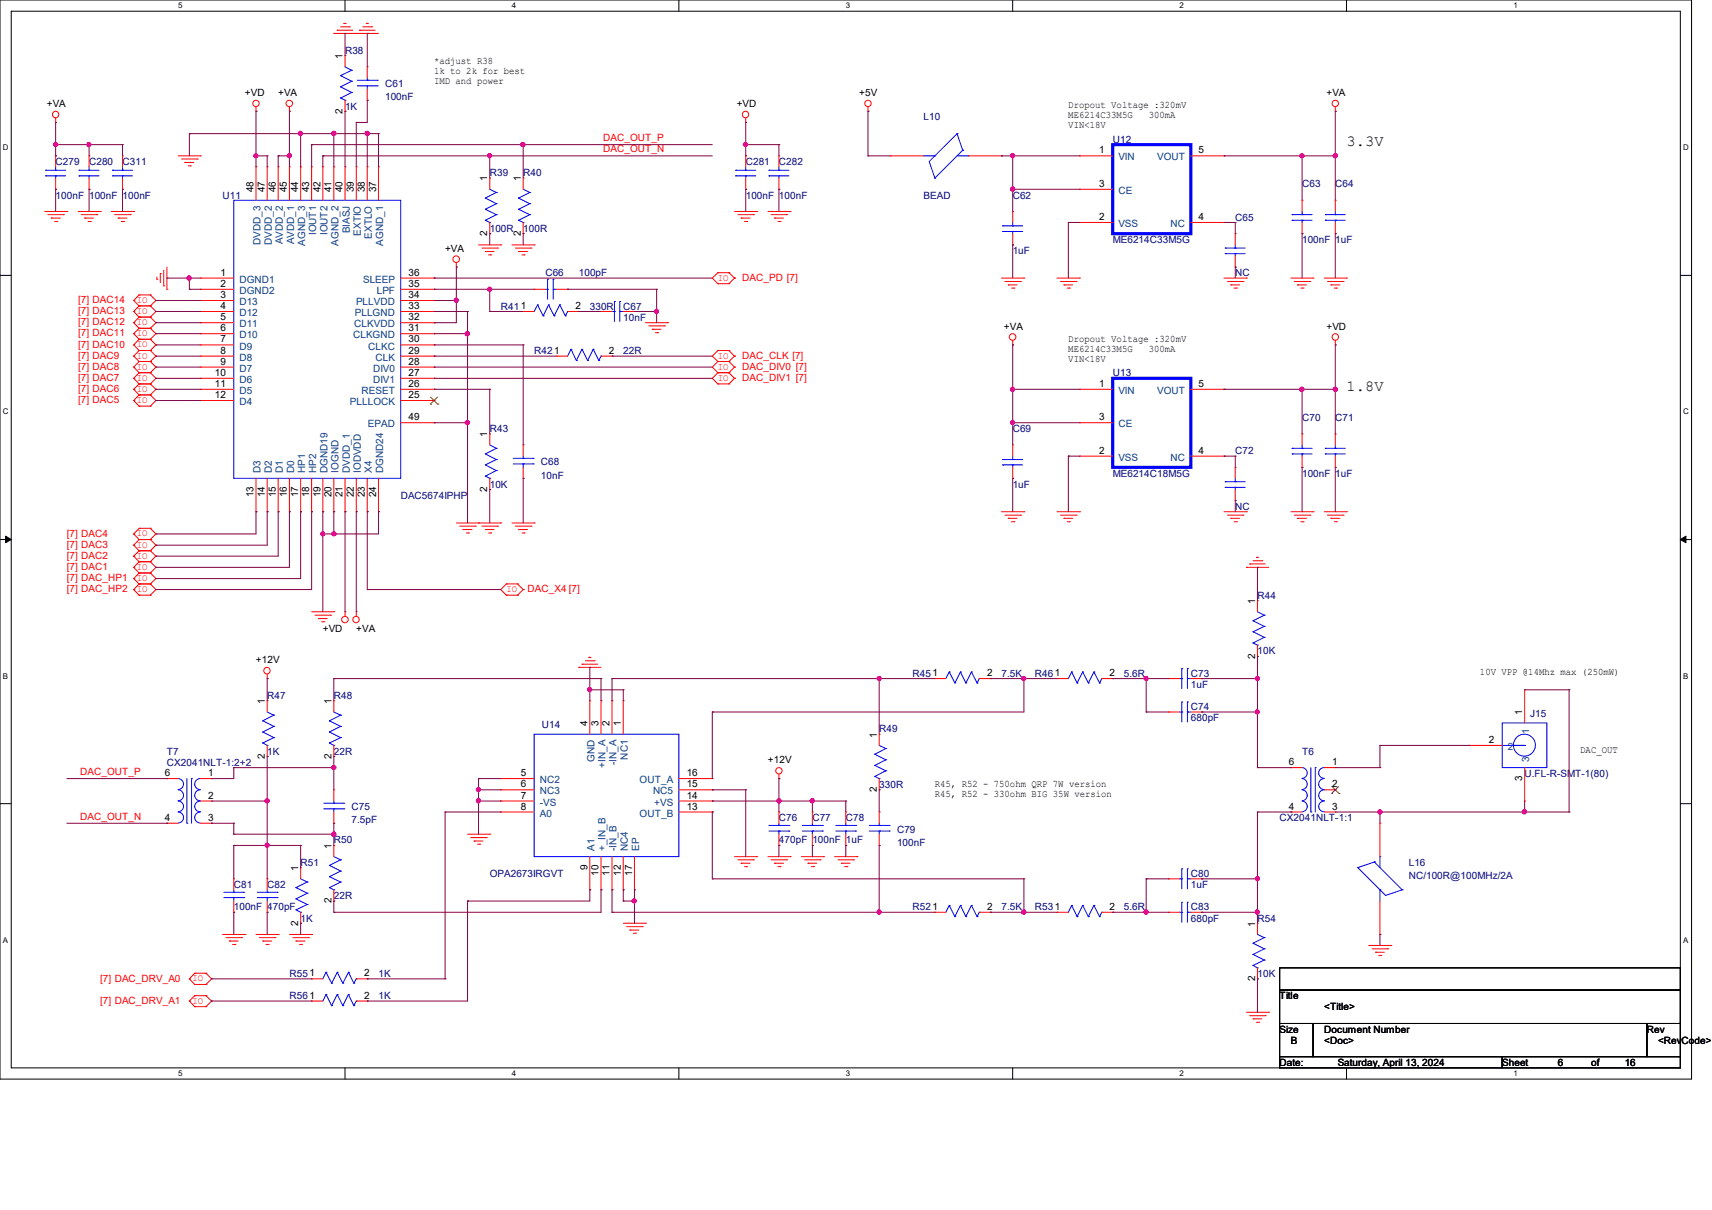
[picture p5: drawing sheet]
<svg xmlns="http://www.w3.org/2000/svg" width="297mm" height="210mm" viewBox="0 0 297 210" stroke-linecap="round" stroke-linejoin="round" font-family="sans-serif">
<defs><g id="words">
<g font-size="2.7">
<text x="233.6" y="25.4">3.3V</text>
<text x="233.6" y="67.8">1.8V</text>
</g>
<g font-size="1.7">
<text x="59.4" y="10.2" transform="rotate(-90 59.4 10.2)">1</text>
<text x="75.3" y="11">*adjust R38</text>
<text x="42.5" y="16.7">+VD</text>
<text x="48.3" y="16.7">+VA</text>
<text x="75.3" y="12.8">1k to 2k for best</text>
<text x="75.3" y="14.5">IMD and power</text>
<text x="149.1" y="16.7">+5V</text>
<text x="230.1" y="16.7">+VA</text>
<text x="8.1" y="18.6">+VA</text>
<text x="59.4" y="19.7" transform="rotate(-90 59.4 19.7)">2</text>
<text x="127.8" y="18.6">+VD</text>
<text x="185.3" y="18.8">Dropout Voltage :320mV</text>
<text x="185.3" y="20.5">ME6214C33M5G</text>
<text x="185.3" y="22.3">VIN&lt;18V</text>
<text x="199.3" y="20.5">300mA</text>
<text x="190.7" y="26.6">1</text>
<text x="207.9" y="26.6">5</text>
<text x="44" y="33.4" transform="rotate(-90 44 33.4)">48</text>
<text x="45.9" y="33.4" transform="rotate(-90 45.9 33.4)">47</text>
<text x="47.8" y="33.4" transform="rotate(-90 47.8 33.4)">46</text>
<text x="49.8" y="33.4" transform="rotate(-90 49.8 33.4)">45</text>
<text x="51.7" y="33.4" transform="rotate(-90 51.7 33.4)">44</text>
<text x="53.6" y="33.4" transform="rotate(-90 53.6 33.4)">43</text>
<text x="55.6" y="33.4" transform="rotate(-90 55.6 33.4)">42</text>
<text x="57.5" y="33.4" transform="rotate(-90 57.5 33.4)">41</text>
<text x="59.4" y="33.4" transform="rotate(-90 59.4 33.4)">40</text>
<text x="61.4" y="33.4" transform="rotate(-90 61.4 33.4)">39</text>
<text x="63.3" y="33.4" transform="rotate(-90 63.3 33.4)">38</text>
<text x="65.2" y="33.4" transform="rotate(-90 65.2 33.4)">37</text>
<text x="84.5" y="31.5" transform="rotate(-90 84.5 31.5)">1</text>
<text x="90.3" y="31.5" transform="rotate(-90 90.3 31.5)">1</text>
<text x="190.7" y="32.4">3</text>
<text x="84.5" y="40.9" transform="rotate(-90 84.5 40.9)">2</text>
<text x="90.3" y="40.9" transform="rotate(-90 90.3 40.9)">2</text>
<text x="190.7" y="38.2">2</text>
<text x="207.9" y="38.2">4</text>
<text x="38.2" y="47.8">1</text>
<text x="70.9" y="47.8">36</text>
<text x="77.2" y="43.7">+VA</text>
<text x="38.2" y="49.8">2</text>
<text x="38.2" y="51.7">3</text>
<text x="38.2" y="53.6">4</text>
<text x="70.9" y="53.6">33</text>
<text x="70.9" y="51.7">34</text>
<text x="70.9" y="49.8">35</text>
<text x="99.8" y="53.6">2</text>
<text x="38.2" y="55.6">5</text>
<text x="38.2" y="57.5">6</text>
<text x="38.2" y="59.4">7</text>
<text x="70.9" y="59.4">30</text>
<text x="70.9" y="57.5">31</text>
<text x="70.9" y="55.6">32</text>
<text x="174.2" y="57.2">+VA</text>
<text x="185.3" y="59.3">Dropout Voltage :320mV</text>
<text x="230.1" y="57.2">+VD</text>
<text x="37.3" y="65.2">10</text>
<text x="38.2" y="61.4">8</text>
<text x="38.2" y="63.3">9</text>
<text x="70.9" y="65.2">27</text>
<text x="70.9" y="63.3">28</text>
<text x="70.9" y="61.4">29</text>
<text x="105.6" y="61.4">2</text>
<text x="185.3" y="61">ME6214C33M5G</text>
<text x="185.3" y="62.8">VIN&lt;18V</text>
<text x="199.3" y="61">300mA</text>
<text x="37.3" y="67.1">11</text>
<text x="37.3" y="69.1">12</text>
<text x="70.9" y="69.1">25</text>
<text x="70.9" y="67.1">26</text>
<text x="190.7" y="67.1">1</text>
<text x="207.9" y="67.1">5</text>
<text x="70.9" y="72.9">49</text>
<text x="84.5" y="75.9" transform="rotate(-90 84.5 75.9)">1</text>
<text x="190.7" y="72.9">3</text>
<text x="190.7" y="78.7">2</text>
<text x="207.9" y="78.7">4</text>
<text x="44" y="86.3" transform="rotate(-90 44 86.3)">13</text>
<text x="45.9" y="86.3" transform="rotate(-90 45.9 86.3)">14</text>
<text x="47.8" y="86.3" transform="rotate(-90 47.8 86.3)">15</text>
<text x="49.8" y="86.3" transform="rotate(-90 49.8 86.3)">16</text>
<text x="51.7" y="86.3" transform="rotate(-90 51.7 86.3)">17</text>
<text x="53.6" y="86.3" transform="rotate(-90 53.6 86.3)">18</text>
<text x="55.6" y="86.3" transform="rotate(-90 55.6 86.3)">19</text>
<text x="57.5" y="86.3" transform="rotate(-90 57.5 86.3)">20</text>
<text x="59.4" y="86.3" transform="rotate(-90 59.4 86.3)">21</text>
<text x="61.4" y="86.3" transform="rotate(-90 61.4 86.3)">22</text>
<text x="63.3" y="86.3" transform="rotate(-90 63.3 86.3)">23</text>
<text x="65.2" y="86.3" transform="rotate(-90 65.2 86.3)">24</text>
<text x="84.5" y="85.3" transform="rotate(-90 84.5 85.3)">2</text>
<text x="217.7" y="104.8" transform="rotate(-90 217.7 104.8)">1</text>
<text x="56" y="109.7">+VD</text>
<text x="61.8" y="109.7">+VA</text>
<text x="44.4" y="115.1">+12V</text>
<text x="171.2" y="117.3">2</text>
<text x="192.5" y="117.3">2</text>
<text x="217.7" y="114.3" transform="rotate(-90 217.7 114.3)">2</text>
<text x="256.8" y="117.2">10V VPP @14Mhz max (250mW)</text>
<text x="45.9" y="122.2" transform="rotate(-90 45.9 122.2)">1</text>
<text x="57.5" y="122.2" transform="rotate(-90 57.5 122.2)">1</text>
<text x="264.1" y="124.1" transform="rotate(-90 264.1 124.1)">1</text>
<text x="45.9" y="131.7" transform="rotate(-90 45.9 131.7)">2</text>
<text x="57.5" y="131.7" transform="rotate(-90 57.5 131.7)">2</text>
<text x="101.9" y="126.1" transform="rotate(-90 101.9 126.1)">4</text>
<text x="103.8" y="126.1" transform="rotate(-90 103.8 126.1)">3</text>
<text x="105.7" y="126.1" transform="rotate(-90 105.7 126.1)">2</text>
<text x="107.7" y="126.1" transform="rotate(-90 107.7 126.1)">1</text>
<text x="152.1" y="128" transform="rotate(-90 152.1 128)">1</text>
<text x="258.3" y="128.9">2</text>
<text x="274.2" y="130.8">DAC_OUT</text>
<text x="28.6" y="134.7">6</text>
<text x="36.1" y="134.7">1</text>
<text x="90.3" y="134.7">5</text>
<text x="90.3" y="136.7">6</text>
<text x="119.1" y="136.7">15</text>
<text x="119.1" y="134.7">16</text>
<text x="133.2" y="132.5">+12V</text>
<text x="152.1" y="137.5" transform="rotate(-90 152.1 137.5)">2</text>
<text x="162.2" y="136.5">R45, R52 - 750ohm QRP 7W version</text>
<text x="223.6" y="132.8">6</text>
<text x="231.1" y="132.8">1</text>
<text x="231.1" y="136.7">2</text>
<text x="264.1" y="135.6" transform="rotate(-90 264.1 135.6)">3</text>
<text x="28.6" y="142.5">4</text>
<text x="36.1" y="138.6">2</text>
<text x="36.1" y="142.5">3</text>
<text x="90.3" y="138.6">7</text>
<text x="90.3" y="140.5">8</text>
<text x="119.1" y="140.5">13</text>
<text x="119.1" y="138.6">14</text>
<text x="162.2" y="138.3">R45, R52 - 330ohm BIG 35W version</text>
<text x="223.6" y="140.5">4</text>
<text x="231.1" y="140.5">3</text>
<text x="57.5" y="147.3" transform="rotate(-90 57.5 147.3)">1</text>
<text x="51.7" y="151.2" transform="rotate(-90 51.7 151.2)">1</text>
<text x="101.9" y="151" transform="rotate(-90 101.9 151)">9</text>
<text x="103.8" y="152" transform="rotate(-90 103.8 152)">10</text>
<text x="105.7" y="152" transform="rotate(-90 105.7 152)">11</text>
<text x="107.7" y="152" transform="rotate(-90 107.7 152)">12</text>
<text x="109.6" y="152" transform="rotate(-90 109.6 152)">17</text>
<text x="51.7" y="160.7" transform="rotate(-90 51.7 160.7)">2</text>
<text x="57.5" y="156.8" transform="rotate(-90 57.5 156.8)">2</text>
<text x="171.2" y="157.9">2</text>
<text x="192.5" y="157.9">2</text>
<text x="217.7" y="160.8" transform="rotate(-90 217.7 160.8)">1</text>
<text x="63.2" y="173.3">2</text>
<text x="63.2" y="169.5">2</text>
<text x="217.7" y="170.3" transform="rotate(-90 217.7 170.3)">2</text>
<text x="222" y="173.4">Title</text>
<text x="222" y="179.2">Size</text>
<text x="229.7" y="179.2">Document Number</text>
<text x="229.7" y="175.3">&lt;Title&gt;</text>
<text x="285.7" y="179.2">Rev</text>
<text x="222" y="185">Date:</text>
<text x="223.9" y="181.1">B</text>
<text x="229.7" y="181.1">&lt;Doc&gt;</text>
<text x="232.1" y="185">Saturday, April 13, 2024</text>
<text x="260.6" y="185">Sheet</text>
<text x="270.3" y="185">6</text>
<text x="276.1" y="185">of</text>
<text x="281.9" y="185">16</text>
<text x="287.7" y="181.1">&lt;Rev</text>
<text x="291.7" y="181.1">Co</text>
<text x="294" y="181.1">de&gt;</text>
</g>
<g font-size="1.7" fill="#000080">
<text x="59.9" y="9.4">R38</text>
<text x="66.8" y="15.2">C61</text>
<text x="66.8" y="17.4">100nF</text>
<text x="59.9" y="19">1K</text>
<text x="160.2" y="20.9">L10</text>
<text x="9.7" y="28.7">C279</text>
<text x="15.5" y="28.7">C280</text>
<text x="21.3" y="28.7">C311</text>
<text x="129.4" y="28.7">C281</text>
<text x="135.1" y="28.7">C282</text>
<text x="193" y="24.8">U12</text>
<text x="9.7" y="34.5">100nF</text>
<text x="15.5" y="34.5">100nF</text>
<text x="21.3" y="34.5">100nF</text>
<text x="38.6" y="34.5">U11</text>
<text x="85" y="30.6">R39</text>
<text x="90.8" y="30.6">R40</text>
<text x="129.4" y="34.5">100nF</text>
<text x="135.1" y="34.5">100nF</text>
<text x="160.2" y="34.5">BEAD</text>
<text x="175.7" y="34.5">C62</text>
<text x="225.9" y="32.5">C63</text>
<text x="231.6" y="32.5">C64</text>
<text x="85" y="40.2">100R</text>
<text x="90.8" y="40.2">100R</text>
<text x="214.3" y="38.3">C65</text>
<text x="94.6" y="48">C66</text>
<text x="100.4" y="48">100pF</text>
<text x="175.7" y="44.1">1uF</text>
<text x="193" y="42.2">ME6214C33M5G</text>
<text x="214.3" y="48">NC</text>
<text x="225.9" y="42.2">100nF</text>
<text x="231.6" y="42.2">1uF</text>
<text x="86.9" y="53.8">R411</text>
<text x="102.3" y="53.8">330R</text>
<text x="108.1" y="53.8">C67</text>
<text x="108.1" y="55.7">10nF</text>
<text x="92.7" y="61.5">R421</text>
<text x="108.1" y="61.5">22R</text>
<text x="193" y="65.3">U13</text>
<text x="85" y="75">R43</text>
<text x="175.7" y="75">C69</text>
<text x="225.9" y="73.1">C70</text>
<text x="231.6" y="73.1">C71</text>
<text x="93.9" y="80.8">C68</text>
<text x="93.9" y="83.1">10nF</text>
<text x="193" y="82.7">ME6214C18M5G</text>
<text x="214.3" y="78.8">C72</text>
<text x="225.9" y="82.7">100nF</text>
<text x="231.6" y="82.7">1uF</text>
<text x="69.5" y="86.6">DAC5674IPHP</text>
<text x="85" y="84.6">10K</text>
<text x="175.7" y="84.6">1uF</text>
<text x="214.3" y="88.5">NC</text>
<text x="218.1" y="103.9">R44</text>
<text x="218.1" y="113.6">10K</text>
<text x="158.3" y="117.4">R451</text>
<text x="173.7" y="117.4">7.5K</text>
<text x="179.5" y="117.4">R461</text>
<text x="195" y="117.4">5.6R</text>
<text x="206.6" y="117.4">C73</text>
<text x="206.6" y="119.4">1uF</text>
<text x="46.4" y="121.3">R47</text>
<text x="57.9" y="121.3">R48</text>
<text x="206.6" y="123.2">C74</text>
<text x="206.6" y="125.2">680pF</text>
<text x="265.4" y="124.4">J15</text>
<text x="29" y="131">T7</text>
<text x="46.4" y="131">1K</text>
<text x="57.9" y="131">22R</text>
<text x="94" y="126.3">U14</text>
<text x="152.5" y="127.1">R49</text>
<text x="225.9" y="131">T6</text>
<text x="29" y="132.9">CX2041NLT-1:2+2</text>
<text x="152.5" y="136.7">330R</text>
<text x="264.5" y="134.8">U.FL-R-SMT-1(80)</text>
<text x="61" y="140.6">C75</text>
<text x="61" y="142.9">7.5pF</text>
<text x="135.1" y="142.5">C76</text>
<text x="140.9" y="142.5">C77</text>
<text x="146.7" y="142.5">C78</text>
<text x="222" y="142.5">CX2041NLT-1:1</text>
<text x="57.9" y="146.4">R50</text>
<text x="135.1" y="146.4">470pF 100nF 1uF</text>
<text x="155.6" y="144.5">C79</text>
<text x="155.6" y="146.8">100nF</text>
<text x="40.6" y="154.1">C81</text>
<text x="46.4" y="154.1">C82</text>
<text x="52.2" y="150.3">R51</text>
<text x="85" y="152.2">OPA2673IRGVT</text>
<text x="206.6" y="152.2">C80</text>
<text x="206.6" y="154.1">1uF</text>
<text x="244.4" y="150.3">L16</text>
<text x="244.4" y="152.6">NC/100R@100MHz/2A</text>
<text x="40.6" y="158">100nF 470pF</text>
<text x="52.2" y="159.9">1K</text>
<text x="57.9" y="156">22R</text>
<text x="158.3" y="158">R521</text>
<text x="173.7" y="158">7.5K</text>
<text x="179.5" y="158">R531</text>
<text x="195" y="158">5.6R</text>
<text x="206.6" y="158">C83</text>
<text x="206.6" y="159.9">680pF</text>
<text x="218.1" y="159.9">R54</text>
<text x="50.2" y="173.4">R561</text>
<text x="50.2" y="169.6">R551</text>
<text x="65.7" y="173.4">1K</text>
<text x="65.7" y="169.6">1K</text>
<text x="218.1" y="169.6">10K</text>
</g>
<g font-size="1.7" fill="#f00">
<text x="104.6" y="26.5">DAC_OUT_N</text>
<text x="104.6" y="24.5">DAC_OUT_P</text>
<text x="13.5" y="52.6">[7] DAC14</text>
<text x="23.7" y="52.6">IO</text>
<text x="124.5" y="48.7">IO</text>
<text x="128.8" y="48.7">DAC_PD [7]</text>
<text x="13.5" y="54.5">[7] DAC13</text>
<text x="13.5" y="56.4">[7] DAC12</text>
<text x="13.5" y="58.4">[7] DAC11</text>
<text x="23.7" y="54.5">IO</text>
<text x="23.7" y="56.4">IO</text>
<text x="23.7" y="58.4">IO</text>
<text x="13.5" y="60.3">[7] DAC10</text>
<text x="13.5" y="62.2">[7] DAC9</text>
<text x="13.5" y="64.2">[7] DAC8</text>
<text x="23.7" y="60.3">IO</text>
<text x="23.7" y="62.2">IO</text>
<text x="23.7" y="64.1">IO</text>
<text x="124.5" y="64.1">IO</text>
<text x="124.5" y="62.2">IO</text>
<text x="128.8" y="64.2">DAC_DIV0 [7]</text>
<text x="128.8" y="62.2">DAC_CLK [7]</text>
<text x="13.5" y="66.1">[7] DAC7</text>
<text x="13.5" y="68">[7] DAC6</text>
<text x="13.5" y="70">[7] DAC5</text>
<text x="23.7" y="66.1">IO</text>
<text x="23.7" y="68">IO</text>
<text x="23.7" y="69.9">IO</text>
<text x="124.5" y="66.1">IO</text>
<text x="128.8" y="66.1">DAC_DIV1 [7]</text>
<text x="11.6" y="93.1">[7] DAC4</text>
<text x="11.6" y="95">[7] DAC3</text>
<text x="23.7" y="93.1">IO</text>
<text x="23.7" y="95">IO</text>
<text x="11.6" y="97">[7] DAC2</text>
<text x="11.6" y="98.9">[7] DAC1</text>
<text x="11.6" y="100.8">[7] DAC_HP1</text>
<text x="23.7" y="97">IO</text>
<text x="23.7" y="98.9">IO</text>
<text x="23.7" y="100.8">IO</text>
<text x="11.6" y="102.8">[7] DAC_HP2</text>
<text x="23.7" y="102.7">IO</text>
<text x="87.8" y="102.7">IO</text>
<text x="91.5" y="102.8">DAC_X4 [7]</text>
<text x="13.9" y="134.5">DAC_OUT_P</text>
<text x="13.9" y="142.3">DAC_OUT_N</text>
<text x="17.4" y="170.3">[7] DAC_DRV_A0</text>
<text x="33.4" y="170.3">IO</text>
<text x="17.4" y="174.2">[7] DAC_DRV_A1</text>
<text x="33.4" y="174.2">IO</text>
</g>
<g font-size="1.7" fill="#004080">
<text x="194" y="27.9">VIN</text>
<text x="200.7" y="27.9">VOUT</text>
<text x="194" y="33.7">CE</text>
<text x="54.9" y="40.8" transform="rotate(-90 54.9 40.8)">IOUT1</text>
<text x="56.8" y="40.8" transform="rotate(-90 56.8 40.8)">IOUT2</text>
<text x="60.7" y="40.5" transform="rotate(-90 60.7 40.5)">BIASJ</text>
<text x="62.6" y="40.9" transform="rotate(-90 62.6 40.9)">EXTIO</text>
<text x="64.5" y="41.4" transform="rotate(-90 64.5 41.4)">EXTLO</text>
<text x="194" y="39.4">VSS</text>
<text x="203.1" y="39.4">NC</text>
<text x="45.2" y="42.5" transform="rotate(-90 45.2 42.5)">DVDD_3</text>
<text x="47.2" y="42.5" transform="rotate(-90 47.2 42.5)">DVDD_2</text>
<text x="49.1" y="42.4" transform="rotate(-90 49.1 42.4)">AVDD_2</text>
<text x="51" y="42.4" transform="rotate(-90 51 42.4)">AVDD_1</text>
<text x="53" y="42.6" transform="rotate(-90 53 42.6)">AGND_3</text>
<text x="58.7" y="42.6" transform="rotate(-90 58.7 42.6)">AGND_2</text>
<text x="66.5" y="42.6" transform="rotate(-90 66.5 42.6)">AGND_1</text>
<text x="41.5" y="49.1">DGND1</text>
<text x="41.5" y="51">DGND2</text>
<text x="41.5" y="53">D13</text>
<text x="61.8" y="53">PLLVDD</text>
<text x="63" y="49.1">SLEEP</text>
<text x="65.4" y="51">LPF</text>
<text x="41.5" y="54.9">D12</text>
<text x="41.5" y="56.8">D11</text>
<text x="41.5" y="58.7">D10</text>
<text x="61.3" y="58.7">CLKGND</text>
<text x="61.5" y="56.8">CLKVDD</text>
<text x="61.6" y="54.9">PLLGND</text>
<text x="41.5" y="60.7">D9</text>
<text x="41.5" y="62.6">D8</text>
<text x="41.5" y="64.5">D7</text>
<text x="63.9" y="60.7">CLKC</text>
<text x="64.7" y="64.5">DIV0</text>
<text x="65.2" y="62.6">CLK</text>
<text x="41.5" y="66.5">D6</text>
<text x="41.5" y="68.4">D5</text>
<text x="41.5" y="70.3">D4</text>
<text x="60.7" y="70.3">PLLLOCK</text>
<text x="62.7" y="68.4">RESET</text>
<text x="64.7" y="66.5">DIV1</text>
<text x="194" y="68.4">VIN</text>
<text x="200.7" y="68.4">VOUT</text>
<text x="63.8" y="74.2">EPAD</text>
<text x="194" y="74.2">CE</text>
<text x="45.2" y="82" transform="rotate(-90 45.2 82)">D3</text>
<text x="47.2" y="82" transform="rotate(-90 47.2 82)">D2</text>
<text x="49.1" y="82" transform="rotate(-90 49.1 82)">D1</text>
<text x="51" y="82" transform="rotate(-90 51 82)">D0</text>
<text x="53" y="82" transform="rotate(-90 53 82)">HP1</text>
<text x="54.9" y="82" transform="rotate(-90 54.9 82)">HP2</text>
<text x="56.8" y="82" transform="rotate(-90 56.8 82)">DGND19</text>
<text x="58.7" y="82" transform="rotate(-90 58.7 82)">IOGND</text>
<text x="60.7" y="82" transform="rotate(-90 60.7 82)">DVDD_1</text>
<text x="62.6" y="82" transform="rotate(-90 62.6 82)">IODVDD</text>
<text x="64.5" y="82" transform="rotate(-90 64.5 82)">X4</text>
<text x="66.5" y="82" transform="rotate(-90 66.5 82)">DGND24</text>
<text x="194" y="80">VSS</text>
<text x="203.1" y="80">NC</text>
<text x="108.9" y="131.8" transform="rotate(-90 108.9 131.8)">NC1</text>
<text x="261.6" y="130.2">2</text>
<text x="265.3" y="127.4" transform="rotate(-90 265.3 127.4)">1</text>
<text x="93.6" y="135.9">NC2</text>
<text x="93.6" y="137.9">NC3</text>
<text x="103.1" y="132.2" transform="rotate(-90 103.1 132.2)">GND</text>
<text x="105.1" y="133.2" transform="rotate(-90 105.1 133.2)">+IN_A</text>
<text x="107" y="132.8" transform="rotate(-90 107 132.8)">-IN_A</text>
<text x="111" y="135.9">OUT_A</text>
<text x="113.3" y="137.9">NC5</text>
<text x="265.3" y="132.2" transform="rotate(-90 265.3 132.2)">3</text>
<text x="93.6" y="139.8">-VS</text>
<text x="93.6" y="141.7">A0</text>
<text x="111" y="141.7">OUT_B</text>
<text x="113.5" y="139.8">+VS</text>
<text x="103.1" y="147.7" transform="rotate(-90 103.1 147.7)">A1</text>
<text x="105.1" y="147.7" transform="rotate(-90 105.1 147.7)">+_IN_B</text>
<text x="107" y="147.7" transform="rotate(-90 107 147.7)">-IN_B</text>
<text x="108.9" y="147.7" transform="rotate(-90 108.9 147.7)">NC4</text>
<text x="110.9" y="147.7" transform="rotate(-90 110.9 147.7)">EP</text>
</g>
<g font-size="1.4">
<text x="30.9" y="1.4">5</text>
<text x="88.8" y="1.4">4</text>
<text x="146.7" y="1.4">3</text>
<text x="204.6" y="1.4">2</text>
<text x="262.6" y="1.4">1</text>
<text x=".5" y="26.1">D</text>
<text x="292" y="26.1">D</text>
<text x=".5" y="71.9">C</text>
<text x="292" y="71.9">C</text>
<text x=".5" y="117.8">B</text>
<text x="292" y="117.8">B</text>
<text x=".5" y="163.6">A</text>
<text x="292" y="163.6">A</text>
<text x="30.9" y="186.8">5</text>
<text x="88.8" y="186.8">4</text>
<text x="146.7" y="186.8">3</text>
<text x="204.6" y="186.8">2</text>
<text x="262.6" y="186.8">1</text>
</g>
</g></defs>
<g fill="none" stroke="#000" stroke-width=".17">
<path d="M0 0h293.5v187.3h-293.5zM1.9 1.9h289.6v183.4h-289.6zM59.9 0v1.9M117.8 0v1.9M175.7 0v1.9M233.6 0v1.9M0 47.8h1.9M291.5 47.8h2M0 93.6h1.9M1 93l.9 .6-.9 .6zM291.5 93.6l1-.6v1.2zM291.5 93.6h2"/>
<path d="M0 139.5h1.9M291.5 139.5h2M222 168h69.5v3.8h-69.5zM222 171.8h69.5v5.8h-69.5zM222 177.6h5.8v5.8h-5.8zM227.8 177.6h57.9v5.8h-57.9zM285.7 177.6h5.8v5.8h-5.8zM59.9 185.3v2M117.8 185.3v2M175.7 185.3v2M222 183.4h38.6v1.9h-38.6zM233.6 185.3v2"/>
<path d="M260.6 183.4h30.9v1.9h-30.9z"/>
</g>
<path d="M1 93l.9 .6-.9 .6zM291.5 93.6l1-.6v1.2z" fill="#000"/>
<g fill="none" stroke="#f00" stroke-width=".17">
<path d="M44.4 19.3h.1M44.4 18.5v.8M50.2 19.3h.1M50.2 18.5v.8M57.9 5.8h.1M57.9 5.8h7.8M58.5 5.2h.1M58.5 5.2h2.7M59.1 4.7h1.5M59.6 4.1h.1M59.6 4.1h.5M59.9 9.7h.1"/>
<path d="M59.9 19.3h.1M59.9 9.7v1.9M59.9 17.4v1.9M60.6 4.7h.1M61.8 5.8h.1M62.4 5.2h.1M62.4 5.2h2.7M62.9 4.7h1.6M63.5 4.1h.1M63.5 4.1h.4M63.7 11.6h.1M63.7 17.4h.1"/>
<path d="M63.7 11.6v1.9M63.7 15.5v1.9M64.5 4.7h.1M150.6 19.3h.1M150.6 18.5v.8M231.6 19.3h.1M231.6 18.5v.8M7.7 36.7h3.9M8.3 37.3h2.7M8.9 37.8h.1M8.9 37.8h1.6M9.5 38.4h.4"/>
<path d="M9.7 21.3h.1M9.7 32.9h.1M9.7 27.1h.1M9.7 20.5v.8M9.7 27.1v1.9M9.7 30.9v2M9.9 38.4h.1M11 37.3h.1M11.6 36.7h.1M13.5 36.7h3.9M14.1 37.3h2.7M14.7 37.8h.1"/>
<path d="M14.7 37.8h1.5M15.3 38.4h.4M15.5 32.9h.1M15.5 27.1h.1M15.5 27.1v1.9M15.5 30.9v2M15.7 38.4h.1M16.8 37.3h.1M17.4 36.7h.1M19.3 36.7h3.9M19.9 37.3h2.7M20.5 37.8h.1"/>
<path d="M20.5 37.8h1.5M21 38.4h.5M21.3 32.9h.1M21.3 27.1h.1M21.3 27.1v1.9M21.3 30.9v2M21.5 38.4h.1M22.6 37.3h.1M23.2 36.7h.1M30.9 27.1h3.9M31.5 27.6h2.7M32 28.2h.1"/>
<path d="M32 28.2h1.6M32.6 28.8h.4M33 28.8h.1M34.2 27.6h.1M34.8 27.1h.1M44.4 29h.1M44.4 29v5.8M46.4 29h.1M46.4 29v5.8M48.3 29h.1M48.3 29v5.8M50.2 29h.1"/>
<path d="M50.2 29v5.8M52.2 29h.1M52.2 29v5.8M54.1 29h.1M54.1 29v5.8M56 29h.1M56 29v5.8M57.9 29h.1M57.9 29v5.8M59.9 29h.1M59.9 29v5.8M61.8 29h.1"/>
<path d="M61.8 29v5.8M63.7 29h.1M63.7 29v5.8M65.7 29h.1M65.7 29v5.8M85 30.9h.1M85 30.9v2M85 38.6v2M90.8 30.9h.1M90.8 30.9v2M90.8 38.6v2M127.4 36.7h3.9"/>
<path d="M128 37.3h2.7M128.6 37.8h.1M128.6 37.8h1.5M129.2 38.4h.3M129.4 21.3h.1M129.4 32.9h.1M129.4 27.1h.1M129.4 20.5v.8M129.4 27.1v1.9M129.4 30.9v2M129.5 38.4h.1M130.7 37.3h.1"/>
<path d="M131.3 36.7h.1M133.2 36.7h3.9M133.8 37.3h2.7M134.4 37.8h.1M134.4 37.8h1.5M135 38.4h.3M135.1 32.9h.1M135.1 27.1h.1M135.1 27.1v1.9M135.1 30.9v2M135.3 38.4h.1M136.5 37.3h.1"/>
<path d="M137.1 36.7h.1M154.4 27.1h.1M154.4 27.1h5.8M168 27.1h5.7M173.7 27.1h.1M175.7 36.7h.1M175.7 36.7v1.9M187.3 32.9h.1M187.3 27.1h.1M187.3 38.6h.1M187.3 27.1h5.7M187.3 32.9h5.7"/>
<path d="M187.3 38.6h5.7M206.6 27.1h5.7M206.6 38.6h5.7M212.3 38.6h.1M212.3 27.1h.1M225.9 34.8h.1M225.9 34.8v1.9M225.9 38.6v2M231.6 34.8h.1M231.6 34.8v1.9M231.6 38.6v2M23.2 52.2h.1"/>
<path d="M23.2 54.1h.1M23.2 56h.1M23.2 57.9h.1M23.2 59.9h.1M23.2 52.2l.9 .9M23.2 54.1l.9 .9M23.2 56l.9 1M23.2 57.9l.9 1M23.2 59.9l.9 .9M24.1 51.2h.1M24.1 53.1h.1M24.1 55h.1"/>
<path d="M24.1 57h.1M24.1 58.9h.1M24.1 51.2l-.9 1M24.1 51.2h2M24.1 53.1h2M24.1 57l-.9 .9M24.1 53.1l-.9 1M24.1 55h2M24.1 55l-.9 1M24.1 57h2M24.1 58.9h2M24.1 58.9l-.9 1"/>
<path d="M26.1 51.2h.1M26.1 53.1h.1M26.1 55h.1M26.1 57h.1M26.1 58.9h.1M26.1 51.2l1 1-1 .9M26.1 55l1 1-1 1M26.1 53.1l1 1-1 .9M26.1 57l1 .9-1 1M26.1 58.9l1 1-1 .9M27.2 48.5h.1M27.2 48.1v.4"/>
<path d="M27.8 47.5h.1M27.8 47.5v1.6M28.4 49.6h.1M28.4 46.9v2.7M29 50.2h.1M29 46.4v3.8M34.8 48.3h.1M34.8 50.2h.1M34.8 52.2h.1M34.8 54.1h.1M34.8 56h.1M34.8 57.9h.1"/>
<path d="M34.8 59.9h.1M34.8 56h5.8M34.8 48.3h5.8M34.8 50.2h5.8M34.8 52.2h5.8M34.8 54.1h5.8M34.8 57.9h5.8M34.8 59.9h5.8M69.5 56h5.8M69.5 48.3h5.8M69.5 50.2h5.8M69.5 52.2h5.8"/>
<path d="M69.5 54.1h5.8M69.5 57.9h5.8M69.5 59.9h5.8M75.3 59.9h.1M75.3 57.9h.1M75.3 56h.1M75.3 54.1h.1M75.3 52.2h.1M75.3 50.2h.1M75.3 48.3h.1M79.2 46.4h.1M79.2 45.6v.8"/>
<path d="M83 42.5h3.9M83.6 43.1h2.7M84.2 43.6h.1M84.2 43.6h1.5M84.8 44.2h.3M85 40.6h.1M85.1 44.2h.1M86.3 43.1h.1M86.9 42.5h.1M88.8 42.5h3.9M89.4 43.1h2.7M90 43.6h.1"/>
<path d="M90 43.6h1.5M90.6 44.2h.3M90.8 40.6h.1M90.8 54.1h.1M90.8 54.1h1.9M90.9 44.2h.1M92.1 43.1h.1M92.7 42.5h.1M92.7 50.2h.1M92.7 50.2h1.9M96.5 50.2h2M98.5 50.2h.1"/>
<path d="M98.5 54.1h1.9M100.4 54.1h.1M104.3 54.1h.1M104.3 54.1h1.9M108.1 54.1h2M110.1 54.1h.1M112 56h3.8M112.6 56.6h2.7M113.2 57.2h.1M113.2 57.2h1.5M113.7 57.7h.4M114.1 57.7h.1"/>
<path d="M115.3 56.6h.1M115.8 56h.1M124.5 47.3h.1M124.5 49.2h.1M124.5 47.3l-.9 1 .9 .9M124.5 47.3h1.9M124.5 49.2h1.9M126.4 47.3h.1M126.4 49.2h.1M126.4 47.3l1 1M127.4 48.3h.1M127.4 48.3l-1 .9"/>
<path d="M173.7 48.3h3.9M174.3 48.9h2.7M174.9 49.4h.1M174.9 49.4h1.5M175.5 50h.4M175.7 59.9h.1M175.7 42.5h.1M175.7 40.6v1.9M175.7 59.1v.8M175.9 50h.1M177 48.9h.1M177.6 48.3h.1"/>
<path d="M183.4 48.3h3.9M184 48.9h2.7M184.6 49.4h.1M184.6 49.4h1.5M185.1 50h.4M185.5 50h.1M186.7 48.9h.1M187.3 48.3h.1M212.3 48.3h3.9M212.9 48.9h2.7M213.5 49.4h.1M213.5 49.4h1.6"/>
<path d="M214.1 50h.4M214.3 46.4h.1M214.3 40.6h.1M214.3 40.6v1.9M214.3 44.4v2M214.5 50h.1M215.6 48.9h.1M216.2 48.3h.1M223.9 48.3h3.9M224.5 48.9h2.7M225.1 49.4h.1M225.1 49.4h1.6"/>
<path d="M225.7 50h.4M225.9 40.6h.1M226.1 50h.1M227.2 48.9h.1M227.8 48.3h.1M229.7 48.3h3.9M230.3 48.9h2.7M230.9 49.4h.1M230.9 49.4h1.6M231.5 50h.4M231.6 59.9h.1M231.6 40.6h.1"/>
<path d="M231.6 59.1v.8M231.9 50h.1M233 48.9h.1M233.6 48.3h.1M23.2 61.8h.1M23.2 63.7h.1M23.2 65.7h.1M23.2 67.6h.1M23.2 69.5h.1M23.2 61.8l.9 .9M23.2 63.7l.9 1M23.2 65.7l.9 .9"/>
<path d="M23.2 67.6l.9 .9M23.2 69.5l.9 1M24.1 60.8h.1M24.1 62.7h.1M24.1 64.7h.1M24.1 66.6h.1M24.1 68.5h.1M24.1 70.5h.1M24.1 60.8h2M24.1 60.8l-.9 1M24.1 62.7h2M24.1 66.6l-.9 1"/>
<path d="M24.1 62.7l-.9 1M24.1 64.7h2M24.1 64.7l-.9 1M24.1 66.6h2M24.1 68.5h2M24.1 68.5l-.9 1M24.1 70.5h2M26.1 60.8h.1M26.1 62.7h.1M26.1 64.7h.1M26.1 66.6h.1M26.1 68.5h.1"/>
<path d="M26.1 70.5h.1M26.1 60.8l1 1-1 .9M26.1 62.7l1 1-1 1M26.1 64.7l1 1-1 .9M26.1 66.6l1 1-1 .9M26.1 68.5l1 1-1 1M34.8 61.8h.1M34.8 63.7h.1M34.8 65.7h.1M34.8 67.6h.1M34.8 69.5h.1M34.8 61.8h5.8"/>
<path d="M34.8 63.7h5.8M34.8 65.7h5.8M34.8 67.6h5.8M34.8 69.5h5.8M69.5 61.8h5.8M69.5 63.7h5.8M69.5 65.7h5.8M69.5 67.6h5.8M69.5 69.5h5.8M69.5 73.4h5.8M75.3 69.5h.1M75.3 67.6h.1"/>
<path d="M75.3 65.7h.1M75.3 63.7h.1M75.3 61.8h.1M75.3 73.4h.1M85 75.3h.1M85 75.3v1.9M90.8 77.2h.1M90.8 77.2v2M96.5 61.8h.1M96.5 61.8h2M104.3 61.8h1.9M106.2 61.8h.1"/>
<path d="M124.5 62.7h.1M124.5 64.7h.1M124.5 66.6h.1M124.5 60.8h.1M124.5 60.8h1.9M124.5 62.7h1.9M124.5 64.7h1.9M124.5 66.6h1.9M124.5 62.7l-.9 1 .9 1M124.5 64.7l-.9 1 .9 .9M124.5 60.8l-.9 1 .9 .9M126.4 62.7h.1"/>
<path d="M126.4 64.7h.1M126.4 66.6h.1M126.4 60.8h.1M126.4 62.7l1 1M126.4 64.7l1 1M126.4 60.8l1 1M127.4 63.7h.1M127.4 65.7h.1M127.4 61.8h.1M127.4 63.7l-1 1M127.4 65.7l-1 .9M127.4 61.8l-1 .9"/>
<path d="M175.7 77.2h.1M175.7 77.2v2M187.3 73.4h.1M187.3 67.6h.1M187.3 79.2h.1M187.3 67.6h5.7M187.3 73.4h5.7M187.3 79.2h5.7M206.6 67.6h5.7M206.6 79.2h5.7M212.3 79.2h.1M212.3 67.6h.1"/>
<path d="M225.9 75.3h.1M225.9 75.3v1.9M225.9 79.2v1.9M231.6 75.3h.1M231.6 75.3v1.9M231.6 79.2v1.9M23.2 92.7h.1M23.2 94.6h.1M23.2 96.5h.1M23.2 98.5h.1M23.2 92.7l.9 .9M23.2 94.6l.9 1"/>
<path d="M23.2 96.5l.9 1M23.2 98.5l.9 .9M24.1 91.7h.1M24.1 93.6h.1M24.1 95.6h.1M24.1 97.5h.1M24.1 99.4h.1M24.1 95.6l-.9 .9M24.1 91.7l-.9 1M24.1 91.7h2M24.1 93.6h2M24.1 93.6l-.9 1"/>
<path d="M24.1 95.6h2M24.1 97.5h2M24.1 97.5l-.9 1M24.1 99.4h2M24.1 99.4l-.9 1M26.1 91.7h.1M26.1 93.6h.1M26.1 95.6h.1M26.1 97.5h.1M26.1 99.4h.1M26.1 91.7l1 1-1 .9M26.1 93.6l1 1-1 1"/>
<path d="M26.1 95.6l1 .9-1 1M26.1 97.5l1 1-1 .9M26.1 99.4l1 1-1 .9M44.4 88.8h.1M44.4 83v5.8M46.4 88.8h.1M46.4 83v5.8M48.3 88.8h.1M48.3 83v5.8M50.2 88.8h.1M50.2 83v5.8M52.2 88.8h.1"/>
<path d="M52.2 83v5.8M54.1 88.8h.1M54.1 83v5.8M56 88.8h.1M56 83v5.8M57.9 88.8h.1M57.9 83v5.8M59.9 88.8h.1M59.9 83v5.8M61.8 88.8h.1M61.8 83v5.8M63.7 88.8h.1"/>
<path d="M63.7 83v5.8M65.7 88.8h.1M65.7 83v5.8M79.2 90.8h7.7M79.8 91.3h2.7M80.3 91.9h.1M80.3 91.9h1.6M80.9 92.5h.4M81.3 92.5h.1M82.5 91.3h.1M83 90.8h.1M83.6 91.3h2.7"/>
<path d="M84.2 91.9h.1M84.2 91.9h1.5M84.8 92.5h.3M85 85h.1M85 83v2M85.1 92.5h.1M86.3 91.3h.1M86.9 90.8h.1M88.8 90.8h3.9M89.4 91.3h2.7M90 91.9h.1M90 91.9h1.5"/>
<path d="M90.6 92.5h.3M90.8 83h.1M90.8 81.1v1.9M90.9 92.5h.1M92.1 91.3h.1M92.7 90.8h.1M173.7 88.8h3.9M174.3 89.4h2.7M174.9 90h.1M174.9 90h1.5M175.5 90.6h.4M175.7 83h.1"/>
<path d="M175.7 81.1v1.9M175.9 90.6h.1M177 89.4h.1M177.6 88.8h.1M183.4 88.8h3.9M184 89.4h2.7M184.6 90h.1M184.6 90h1.5M185.1 90.6h.4M185.5 90.6h.1M186.7 89.4h.1M187.3 88.8h.1"/>
<path d="M212.3 88.8h3.9M212.9 89.4h2.7M213.5 90h.1M213.5 90h1.6M214.1 90.6h.4M214.3 86.9h.1M214.3 81.1h.1M214.3 81.1v1.9M214.3 85v1.9M214.5 90.6h.1M215.6 89.4h.1M216.2 88.8h.1"/>
<path d="M216.2 98.5h.1M216.2 98.5h3.9M216.8 97.9h.1M216.8 97.9h2.7M217.4 97.3h1.5M218 96.7h.1M218 96.7h.4M218.9 97.3h.1M223.9 88.8h3.9M224.5 89.4h2.7M225.1 90h.1M225.1 90h1.6"/>
<path d="M225.7 90.6h.4M225.9 81.1h.1M226.1 90.6h.1M227.2 89.4h.1M227.8 88.8h.1M229.7 88.8h3.9M230.3 89.4h2.7M230.9 90h.1M230.9 90h1.6M231.5 90.6h.4M231.6 81.1h.1M231.9 90.6h.1"/>
<path d="M233 89.4h.1M233.6 88.8h.1M23.2 100.4h.1M23.2 102.3h.1M23.2 100.4l.9 .9M23.2 102.3l.9 1M24.1 101.3h.1M24.1 103.3h.1M24.1 101.3h2M24.1 101.3l-.9 1M24.1 103.3h2M26.1 101.3h.1"/>
<path d="M26.1 103.3h.1M26.1 101.3l1 1-1 1M46.4 117.8h.1M46.4 117v.8M54.1 106.2h3.8M54.7 106.8h2.7M55.2 107.4h.1M55.2 107.4h1.6M55.8 107.9h.4M56.2 107.9h.1M57.4 106.8h.1M57.9 106.2h.1"/>
<path d="M59.9 106.2h.1M59.9 106.2v.8M61.8 106.2h.1M61.8 106.2v.8M87.8 101.3h.1M87.8 103.3h.1M87.8 101.3h2M87.8 103.3h2M87.8 101.3l-.9 1 .9 1M89.8 101.3h.1M89.8 103.3h.1M89.8 101.3l1 1"/>
<path d="M90.8 102.3h.1M90.8 102.3l-1 1M100.4 115.8h.1M100.4 115.8h3.9M101 115.3h.1M101 115.3h2.7M101.6 114.7h1.5M102.2 114.1h.1M102.2 114.1h.3M103.1 114.7h.1M162.2 117.8h.1M162.2 117.8h1.9"/>
<path d="M169.9 117.8h1.9M171.8 117.8h.1M183.4 117.8h.1M183.4 117.8h1.9M191.1 117.8h1.9M193 117.8h.1M202.7 117.8h.1M202.7 117.8h1.9M206.6 117.8h1.9M208.5 117.8h.1M218.1 104.3h.1M218.1 113.9h.1"/>
<path d="M218.1 104.3v1.9M218.1 112v1.9M264.5 119.7h.1M264.5 119.7v5.8M29 135.1h.1M29 135.1h1.9M34.8 135.1h1.9M34.8 139h1.9M36.7 135.1h.1M36.7 139h.1M46.4 121.6h.1M46.4 131.3h.1"/>
<path d="M46.4 121.6v2M46.4 129.4v1.9M57.9 137.1h.1M57.9 121.6h.1M57.9 131.3h.1M57.9 121.6v2M57.9 129.4v1.9M57.9 137.1v1.9M86.9 135.1h.1M86.9 137.1h.1M86.9 139h.1M86.9 135.1h5.8"/>
<path d="M86.9 137.1h5.8M86.9 139h5.8M102.3 121.6h.1M102.3 121.6v5.8M104.3 121.6h.1M104.3 121.6v5.8M106.2 121.6h.1M106.2 121.6v5.8M108.1 121.6h.1M108.1 121.6v5.8M117.8 135.1h5.8M117.8 137.1h5.8"/>
<path d="M117.8 139h5.8M123.6 139h.1M123.6 137.1h.1M123.6 135.1h.1M135.1 135.1h.1M135.1 134.4v.7M152.5 127.4h.1M152.5 137.1h.1M152.5 127.4v2M152.5 135.1v2M202.7 123.6h.1M202.7 123.6h1.9"/>
<path d="M206.6 123.6h1.9M208.5 123.6h.1M223.9 133.2h.1M223.9 133.2h2M229.7 137.1h1.9M229.7 133.2h1.9M231.6 133.2h.1M231.6 137.1h.1M254.8 129.4h.1M254.8 129.4h5.8M264.5 139h.1M264.5 133.2v5.8"/>
<path d="M29 142.9h.1M29 142.9h1.9M34.8 142.9h1.9M36.7 142.9h.1M40.6 152.5h.1M40.6 158.3h.1M40.6 152.5v1.9M40.6 156.4v1.9M46.4 152.5h.1M46.4 158.3h.1M46.4 152.5v1.9M46.4 156.4v1.9"/>
<path d="M52.2 150.6h.1M52.2 150.6v1.9M52.2 158.3v1.9M57.9 146.7h.1M57.9 156.4h.1M57.9 142.9h.1M57.9 140.9v2M57.9 146.7v2M57.9 154.4v2M81.1 144.8h3.9M81.7 145.4h2.7M82.3 146h.1"/>
<path d="M82.3 146h1.5M82.8 146.5h.4M83.2 146.5h.1M84.4 145.4h.1M85 144.8h.1M86.9 140.9h.1M86.9 140.9h5.8M102.3 154.4h.1M102.3 148.7v5.7M104.3 154.4h.1M104.3 148.7v5.7M106.2 154.4h.1"/>
<path d="M106.2 148.7v5.7M108.1 154.4h.1M108.1 148.7v5.7M110.1 154.4h.1M110.1 148.7v5.7M117.8 140.9h5.8M123.6 140.9h.1M127.4 148.7h3.9M128 149.2h2.7M128.6 149.8h.1M128.6 149.8h1.5M129.2 150.4h.3"/>
<path d="M129.5 150.4h.1M130.7 149.2h.1M131.3 148.7h.1M133.2 148.7h3.9M133.8 149.2h2.7M134.4 149.8h.1M134.4 149.8h1.5M135 150.4h.3M135.1 140.9h.1M135.1 146.7h.1M135.1 140.9v2M135.1 144.8v1.9"/>
<path d="M135.3 150.4h.1M136.5 149.2h.1M137.1 148.7h.1M139 148.7h3.9M139.6 149.2h2.7M140.2 149.8h.1M140.2 149.8h1.5M140.8 150.4h.3M140.9 140.9h.1M140.9 146.7h.1M140.9 140.9v2M140.9 144.8v1.9"/>
<path d="M141.1 150.4h.1M142.3 149.2h.1M142.9 148.7h.1M144.8 148.7h3.9M145.4 149.2h2.7M146 149.8h.1M146 149.8h1.5M146.5 150.4h.4M146.7 140.9h.1M146.7 146.7h.1M146.7 140.9v2M146.7 144.8v1.9"/>
<path d="M146.9 150.4h.1M148.1 149.2h.1M148.7 148.7h.1M152.5 140.9h.1M152.5 146.7h.1M152.5 140.9v2M152.5 144.8v1.9M162.2 158.3h.1M162.2 158.3h1.9M169.9 158.3h1.9M171.8 158.3h.1M183.4 158.3h.1"/>
<path d="M183.4 158.3h1.9M191.1 158.3h1.9M193 158.3h.1M202.7 152.5h.1M202.7 158.3h.1M202.7 158.3h1.9M202.7 152.5h1.9M206.6 158.3h1.9M206.6 152.5h1.9M208.5 152.5h.1M208.5 158.3h.1M223.9 140.9h.1"/>
<path d="M223.9 140.9h2M229.7 140.9h1.9M231.6 140.9h.1M239.4 142.9h.1M239.4 142.9v5.8M239.4 156.4v5.8M32.9 169.9h.1M32.9 173.7h.1M32.9 169.9l.9 1M32.9 173.7l.9 1M33.8 168.9h.1M33.8 170.9h.1"/>
<path d="M33.8 172.8h.1M33.8 174.7h.1M33.8 172.8l-.9 .9M33.8 168.9l-.9 1M33.8 168.9h1.9M33.8 170.9h1.9M33.8 172.8h1.9M33.8 174.7h1.9M35.7 168.9h.1M35.7 170.9h.1M35.7 172.8h.1M35.7 174.7h.1"/>
<path d="M35.7 168.9l1 1-1 1M35.7 172.8l1 .9-1 1M38.6 162.2h3.9M39.2 162.7h2.7M39.8 163.3h.1M39.8 163.3h1.5M40.3 163.9h.5M40.8 163.9h.1M41.9 162.7h.1M42.5 162.2h.1M44.4 162.2h3.9M45 162.7h2.7"/>
<path d="M45.6 163.3h.1M45.6 163.3h1.5M46.1 163.9h.4M46.5 163.9h.1M47.7 162.7h.1M48.3 162.2h.1M50.2 162.2h3.9M50.8 162.7h2.7M51.4 163.3h.1M51.4 163.3h1.5M51.9 163.9h.4M52.2 160.2h.1"/>
<path d="M52.3 163.9h.1M53.5 162.7h.1M54.1 162.2h.1M54.1 173.7h.1M54.1 169.9h.1M54.1 173.7h1.9M54.1 169.9h1.9M61.8 173.7h1.9M61.8 169.9h1.9M63.7 173.7h.1M63.7 169.9h.1M108.1 160.2h3.9"/>
<path d="M108.7 160.8h2.7M109.3 161.4h.1M109.3 161.4h1.5M109.9 162h.3M110.2 162h.1M111.4 160.8h.1M112 160.2h.1M216.2 175.7h3.9M216.8 176.3h2.7M217.4 176.8h.1M217.4 176.8h1.5M218 177.4h.4"/>
<path d="M218.1 160.2h.1M218.1 169.9h.1M218.1 160.2v2M218.1 168v1.9M218.4 177.4h.1M219.5 176.3h.1M220.1 175.7h.1M237.4 164.1h3.9M238 164.7h2.7M238.6 165.3h.1M238.6 165.3h1.6M239.2 165.8h.4"/>
<path d="M239.4 162.2h.1M239.6 165.8h.1M240.7 164.7h.1M241.3 164.1h.1"/>
<circle cx="9.6" cy="19.9" r=".56"/>
<circle cx="44.4" cy="17.9" r=".55"/>
<circle cx="50.2" cy="17.9" r=".56"/>
<circle cx="129.3" cy="19.9" r=".56"/>
<circle cx="150.6" cy="17.9" r=".55"/>
<circle cx="231.6" cy="17.9" r=".55"/>
<circle cx="79.1" cy="45" r=".57"/>
<circle cx="175.7" cy="58.5" r=".57"/>
<circle cx="231.6" cy="58.5" r=".56"/>
<circle cx="46.3" cy="116.4" r=".56"/>
<circle cx="59.8" cy="107.5" r=".56"/>
<circle cx="61.8" cy="107.5" r=".55"/>
<circle cx="135.1" cy="133.8" r=".55"/>
</g>
<g fill="none" stroke="#00f" stroke-width=".17">
<path d="M59.1 13.1h.1M59.1 15.1h.1M59.1 17h.1M59.1 13.1l1.9 1M59.1 17l.8 .4M59.1 15.1l1.9 .9M59.9 17.4h.1M59.9 11.6l1.1 .6M61 14.1h.1M61 12.2h.1M61 16h.1M61 12.2l-1.9 .9"/>
<path d="M61 14.1l-1.9 1M61 16l-1.9 1M62 14.9h3.4M62 13.9h3.4M63.7 13.9h.1M63.7 14.9h.1M63.7 13.5v.4M63.7 14.9v.6M65.4 14.9h.1M65.4 13.9h.1M7.9 29.5h.1M7.9 30.5h.1"/>
<path d="M7.9 29.5h3.5M7.9 30.5h3.5M9.7 30.5h.1M9.7 29.5h.1M9.7 29v.5M9.7 30.5v.4M13.7 29.5h.1M13.7 30.5h.1M13.7 29.5h3.5M13.7 30.5h3.5M15.5 30.5h.1M15.5 29.5h.1"/>
<path d="M15.5 29v.5M15.5 30.5v.4M19.5 29.5h.1M19.5 30.5h.1M19.5 29.5h3.5M19.5 30.5h3.5M21.3 30.5h.1M21.3 29.5h.1M21.3 29v.5M21.3 30.5v.4M40.6 34.8h28.9v48.2h-28.9zM84.2 34.4h.1"/>
<path d="M84.2 36.3h.1M84.2 38.2h.1M84.2 34.4l1.9 .9M84.2 38.2l.8 .4M84.2 36.3l1.9 1M85 38.6h.1M85 32.9l1.1 .5M86.1 35.3h.1M86.1 33.4h.1M86.1 37.3h.1M86.1 33.4l-1.9 1M86.1 35.3l-1.9 1"/>
<path d="M86.1 37.3l-1.9 .9M90 34.4h.1M90 36.3h.1M90 38.2h.1M90 34.4l1.9 .9M90 38.2l.8 .4M90 36.3l1.9 1M90.8 38.6h.1M90.8 32.9l1.1 .5M91.9 35.3h.1M91.9 33.4h.1M91.9 37.3h.1"/>
<path d="M91.9 33.4l-1.9 1M91.9 35.3l-1.9 1M91.9 37.3l-1.9 .9M127.6 29.5h.1M127.6 30.5h.1M127.6 29.5h3.5M127.6 30.5h3.5M129.4 30.5h.1M129.4 29.5h.1M129.4 29v.5M129.4 30.5v.4M133.4 29.5h.1"/>
<path d="M133.4 30.5h.1M133.4 29.5h3.5M133.4 30.5h3.5M135.1 30.5h.1M135.1 29.5h.1M135.1 29v.5M135.1 30.5v.4M160.2 27.1h2M162.2 30.9h.1M162.2 27.1h.1M166 23.2h.1M166 23.2l-4.8 4.8 1 2.9"/>
<path d="M166 23.2l1 2.9M166 27.1h2M167 26.1h.1M167 26.1l-4.8 4.8M168 27.1h.1M173.9 39.2h.1M173.9 39.2h3.5M175.7 39.2h.1M175.7 38.6v.6M224.2 37.3h.1M224.2 38.2h.1M224.2 37.3h3.4"/>
<path d="M224.2 38.2h3.4M225.9 38.2h.1M225.9 37.3h.1M225.9 36.7v.6M225.9 38.2v.4M229.9 37.3h.1M229.9 38.2h.1M229.9 37.3h3.5M229.9 38.2h3.5M231.6 38.2h.1M231.6 37.3h.1M231.6 36.7v.6"/>
<path d="M231.6 38.2v.4M93.3 52.9h.1M93.3 52.9l.9 1.9M93.3 52.9l-.6 1.2M94.2 54.8h.1M94.6 50.2h.4M95 50.2h.1M95 48.5h.1M95 48.5v3.4M95.2 52.9h.1M95.2 52.9l-1 1.9M95.2 52.9l.9 1.9"/>
<path d="M96 48.5h.1M96 50.2h.1M96 50.2h.5M96 48.5v3.4M96.1 54.8h.1M97.1 52.9h.1M97.1 52.9l-1 1.9M97.1 52.9l1 1.9M98.1 54.8h.1M98.5 54.1h.1M98.5 54.1l-.4 .7M106.2 54.1h.4"/>
<path d="M106.6 54.1h.1M106.6 52.3h.1M106.6 52.3v3.5M107.5 52.3h.1M107.5 54.1h.1M107.5 54.1h.6M107.5 52.3v3.5M173.9 40.2h.1M173.9 40.2h3.5M175.7 40.2h.1M175.7 40.2v.4M212.6 43.1h.1"/>
<path d="M212.6 44h.1M212.6 43.1h3.4M212.6 44h3.4M214.3 44h.1M214.3 43.1h.1M214.3 42.5v.6M214.3 44v.4M84.2 78.8h.1M84.2 78.8l1.9 1M85 77.2l1.1 .6M86.1 79.8h.1M86.1 77.8h.1"/>
<path d="M86.1 77.8l-1.9 1M86.1 79.8l-1.9 .9M89 79.5h3.5M90.8 79.5h.1M90.8 79.2v.3M92.5 79.5h.1M99.1 60.6h.1M99.1 60.6l.9 2M99.1 60.6l-.6 1.2M100 62.6h.1M101 60.6h.1M101 60.6l-1 2"/>
<path d="M101 60.6l.9 2M101.9 62.6h.1M102.9 60.6h.1M102.9 60.6l-1 2M102.9 60.6l1 2M103.9 62.6h.1M104.3 61.8h.1M104.3 61.8l-.4 .8M173.9 79.8h.1M173.9 79.8h3.5M175.7 79.8h.1M175.7 79.2v.6"/>
<path d="M224.2 77.8h.1M224.2 78.8h.1M224.2 77.8h3.4M224.2 78.8h3.4M225.9 78.8h.1M225.9 77.8h.1M225.9 77.2v.6M225.9 78.8v.4M229.9 77.8h.1M229.9 78.8h.1M229.9 77.8h3.5M229.9 78.8h3.5"/>
<path d="M231.6 78.8h.1M231.6 77.8h.1M231.6 77.2v.6M231.6 78.8v.4M84.2 80.7h.1M84.2 82.6h.1M84.2 82.6l.8 .4M84.2 80.7l1.9 1M85 83h.1M86.1 81.7h.1M86.1 81.7l-1.9 .9M89 80.5h3.5"/>
<path d="M90.8 80.5h.1M90.8 80.5v.6M92.5 80.5h.1M173.9 80.7h.1M173.9 80.7h3.5M175.7 80.7h.1M175.7 80.7v.4M212.6 83.6h.1M212.6 84.6h.1M212.6 83.6h3.4M212.6 84.6h3.4M214.3 84.6h.1"/>
<path d="M214.3 83.6h.1M214.3 83v.6M214.3 84.6v.4M164.7 116.6h.1M164.7 116.6l1 1.9M164.7 116.6l-.6 1.2M165.7 118.5h.1M166.6 116.6h.1M166.6 116.6l-.9 1.9M166.6 116.6l1 1.9M167.6 118.5h.1M168.5 116.6h.1"/>
<path d="M168.5 116.6l-.9 1.9M168.5 116.6l1 1.9M169.5 118.5h.1M169.9 117.8h.1M169.9 117.8l-.4 .7M185.9 116.6h.1M185.9 116.6l1 1.9M185.9 116.6l-.6 1.2M186.9 118.5h.1M187.8 116.6h.1M187.8 116.6l-.9 1.9M187.8 116.6l1 1.9"/>
<path d="M188.8 118.5h.1M189.8 116.6h.1M189.8 116.6l-1 1.9M189.8 116.6l1 1.9M190.8 118.5h.1M191.1 117.8h.1M191.1 117.8l-.3 .7M204.6 117.8h.4M205 117.8h.1M205 116h.1M205 116v3.5M206 116h.1"/>
<path d="M206 117.8h.1M206 117.8h.6M206 116v3.5M217.4 107.7h.1M217.4 109.6h.1M217.4 111.6h.1M217.4 107.7l1.9 1M217.4 111.6l.7 .4M217.4 109.6l1.9 1M218.1 112h.1M218.1 106.2l1.2 .6M219.3 108.7h.1"/>
<path d="M219.3 106.8h.1M219.3 110.6h.1M219.3 106.8l-1.9 .9M219.3 108.7l-1.9 .9M219.3 110.6l-1.9 1M30.9 135.1a.95 .95 0 0 1 .9 1 .95 .95 0 0 1-.9 .9M30.9 137.1a.95 .95 0 0 1 .9 .9 .95 .95 0 0 1-.9 1 .95 .95 0 0 1 .9 .9 .95 .95 0 0 1-.9 1M32.4 135.1v7.8M33.2 135.1h.1M33.2 135.1v7.8M34.8 135.1a.95 .95 0 0 0-1 1 .95 .95 0 0 0 1 .9M34.8 137.1a.95 .95 0 0 0-1 .9 .95 .95 0 0 0 1 1 .95 .95 0 0 0-1 .9 .95 .95 0 0 0 1 1"/>
<path d="M45.6 125.1h.1M45.6 127h.1M45.6 128.9h.1M45.6 125.1l1.9 1M45.6 128.9l.8 .5M45.6 127l1.9 1M46.4 129.4h.1M46.4 123.6l1.1 .5M47.5 126.1h.1M47.5 124.1h.1M47.5 128h.1M47.5 124.1l-1.9 1"/>
<path d="M47.5 126.1l-1.9 .9M47.5 128l-1.9 .9M56.2 139.4h3.4M57.1 125.1h.1M57.1 127h.1M57.1 128.9h.1M57.1 125.1l2 1M57.1 128.9l.8 .5M57.1 127l2 1M57.9 139.4h.1M57.9 129.4h.1M57.9 139v.4"/>
<path d="M57.9 123.6l1.2 .5M59.1 126.1h.1M59.1 124.1h.1M59.1 128h.1M59.1 124.1l-2 1M59.1 126.1l-2 .9M59.1 128l-2 .9M59.6 139.4h.1M92.7 127.4h25.1v21.3h-25.1zM151.8 130.9h.1M151.8 132.8h.1M151.8 134.7h.1"/>
<path d="M151.8 130.9l1.9 1M151.8 134.7l.7 .4M151.8 132.8l1.9 1M152.5 135.1h.1M152.5 129.4l1.2 .5M153.7 131.9h.1M153.7 129.9h.1M153.7 133.8h.1M153.7 129.9l-1.9 1M153.7 131.9l-1.9 .9M153.7 133.8l-1.9 .9M204.6 123.6h.4"/>
<path d="M205 123.6h.1M205 121.8h.1M205 121.8v3.5M206 121.8h.1M206 123.6h.1M206 121.8v3.5M206 123.6h.6M225.9 133.2a.93 .93 0 0 1 .9 1 .93 .93 0 0 1-.9 .9M225.9 135.1a.95 .95 0 0 1 .9 1 .95 .95 0 0 1-.9 .9M225.9 137.1a.95 .95 0 0 1 .9 .9 .95 .95 0 0 1-.9 1 .95 .95 0 0 1 .9 .9 .95 .95 0 0 1-.9 1M227.4 133.2v7.7M228.2 133.2h.1"/>
<path d="M228.2 133.2v7.7M229.7 133.2a.93 .93 0 0 0-.9 1 .93 .93 0 0 0 .9 .9M229.7 135.1a.95 .95 0 0 0-.9 1 .95 .95 0 0 0 .9 .9M229.7 137.1a.95 .95 0 0 0-.9 .9 .95 .95 0 0 0 .9 1 .95 .95 0 0 0-.9 .9 .95 .95 0 0 0 .9 1M260.6 125.5h7.8v7.7h-7.8zM260.6 129.4h3.9M262.6 129.4h.1M264.5 129.4h.1M30.9 140.9a.95 .95 0 0 1 .9 1 .95 .95 0 0 1-.9 .9M32.4 142.9h.1M34.8 140.9a.95 .95 0 0 0-1 1 .95 .95 0 0 0 1 .9M38.8 155.8h3.5"/>
<path d="M38.8 154.9h3.5M40.6 154.9h.1M40.6 155.8h.1M40.6 154.4v.5M40.6 155.8v.6M42.3 155.8h.1M42.3 154.9h.1M44.6 155.8h3.5M44.6 154.9h3.5M46.4 154.9h.1M46.4 155.8h.1M46.4 154.4v.5"/>
<path d="M46.4 155.8v.6M48.1 155.8h.1M48.1 154.9h.1M51.4 154.1h.1M51.4 156h.1M51.4 157.9h.1M51.4 154.1l1.9 .9M51.4 157.9l.8 .4M51.4 156l1.9 1M52.2 158.3h.1M52.2 152.5l1.1 .6M53.3 155h.1"/>
<path d="M53.3 153.1h.1M53.3 157h.1M53.3 153.1l-1.9 1M53.3 155l-1.9 1M53.3 157l-1.9 .9M56.2 140.4h3.4M57.1 150.2h.1M57.1 152.1h.1M57.1 154.1h.1M57.1 150.2l2 1M57.1 154.1l.8 .3M57.1 152.1l2 1"/>
<path d="M57.9 154.4h.1M57.9 140.4h.1M57.9 148.7l1.2 .5M57.9 140.4v.5M59.1 151.2h.1M59.1 149.2h.1M59.1 153.1h.1M59.1 149.2l-2 1M59.1 151.2l-2 .9M59.1 153.1l-2 1M59.6 140.4h.1M133.4 144.2h3.5"/>
<path d="M133.4 143.3h3.5M135.1 143.3h.1M135.1 144.2h.1M135.1 142.9v.4M135.1 144.2v.6M136.9 144.2h.1M136.9 143.3h.1M139.2 144.2h3.5M139.2 143.3h3.5M140.9 143.3h.1M140.9 144.2h.1M140.9 142.9v.4"/>
<path d="M140.9 144.2v.6M142.7 144.2h.1M142.7 143.3h.1M145 144.2h3.5M145 143.3h3.5M146.7 143.3h.1M146.7 144.2h.1M146.7 142.9v.4M146.7 144.2v.6M148.5 144.2h.1M148.5 143.3h.1M150.8 144.2h3.5"/>
<path d="M150.8 143.3h3.5M152.5 143.3h.1M152.5 144.2h.1M152.5 142.9v.4M152.5 144.2v.6M154.3 144.2h.1M154.3 143.3h.1M164.7 157.1h.1M164.7 157.1l1 2M164.7 157.1l-.6 1.2M165.7 159.1h.1M166.6 157.1h.1"/>
<path d="M166.6 157.1l-.9 2M166.6 157.1l1 2M167.6 159.1h.1M168.5 157.1h.1M168.5 157.1l-.9 2M168.5 157.1l1 2M169.5 159.1h.1M169.9 158.3h.1M169.9 158.3l-.4 .8M185.9 157.1h.1M185.9 157.1l1 2M185.9 157.1l-.6 1.2"/>
<path d="M186.9 159.1h.1M187.8 157.1h.1M187.8 157.1l-.9 2M187.8 157.1l1 2M188.8 159.1h.1M189.8 157.1h.1M189.8 157.1l-1 2M189.8 157.1l1 2M190.8 159.1h.1M191.1 158.3h.1M191.1 158.3l-.3 .8M204.6 152.5h.4"/>
<path d="M204.6 158.3h.4M205 152.5h.1M205 150.8h.1M205 158.3h.1M205 156.6h.1M205 150.8v3.5M205 156.6v3.5M206 150.8h.1M206 152.5h.1M206 156.6h.1M206 158.3h.1M206 150.8v3.5"/>
<path d="M206 156.6v3.5M206 152.5h.6M206 158.3h.6M227.4 140.9h.1M235.5 150.6h.1M235.5 150.6l4.9 4.8 2.8-1M238.4 149.6h.1M238.4 149.6l4.8 4.8M238.4 149.6l-2.9 1M239.4 154.4h.1M239.4 148.7h.1M239.4 148.7v1.9"/>
<path d="M239.4 154.4v2M243.2 154.4h.1M56.6 172.6h.1M56.6 168.7h.1M56.6 172.6l.9 1.9M56.6 172.6l-.6 1.1M56.6 168.7l.9 1.9M56.6 168.7l-.6 1.2M57.5 174.5h.1M57.5 170.6h.1M58.5 172.6h.1M58.5 168.7h.1"/>
<path d="M58.5 172.6l-1 1.9M58.5 172.6l1 1.9M58.5 168.7l-1 1.9M58.5 168.7l1 1.9M59.5 174.5h.1M59.5 170.6h.1M60.5 172.6h.1M60.5 168.7h.1M60.5 172.6l-1 1.9M60.5 172.6l.9 1.9M60.5 168.7l-1 1.9M60.5 168.7l.9 1.9"/>
<path d="M61.4 174.5h.1M61.4 170.6h.1M61.8 173.7h.1M61.8 169.9h.1M61.8 173.7l-.4 .8M61.8 169.9l-.4 .7M217.4 163.7h.1M217.4 165.7h.1M217.4 167.6h.1M217.4 163.7l1.9 1M217.4 167.6l.7 .4M217.4 165.7l1.9 .9"/>
<path d="M218.1 168h.1M218.1 162.2l1.2 .5M219.3 164.7h.1M219.3 162.7h.1M219.3 166.6h.1M219.3 162.7l-1.9 1M219.3 164.7l-1.9 1M219.3 166.6l-1.9 1"/>
<circle cx="264.5" cy="129.3" r="1.91"/>
</g>
<path d="M74.7 70.1h.1M74.7 68.9l1.2 1.2M75.9 68.9l-1.2 1.2M75.9 70.1h.1M231 137.7h.1M231.1 136.5l1.2 1.2M232.2 136.5l-1.2 1.2M232.3 137.7h.1" fill="none" stroke="#804000" stroke-width=".17"/>
<path d="M193 25.1h13.6v15.5h-13.6zM193 65.7h13.6v15.4h-13.6z" fill="none" stroke="#00f" stroke-width=".55"/>
<g fill="none" stroke="#800040" stroke-width=".17">
<path d="M27.1 52.2h.1M27.1 54.1h.1M27.1 56h.1M27.1 57.9h.1M27.1 59.9h.1M27.1 52.2h7.7M27.1 54.1h7.7M27.1 56h7.7M27.1 57.9h7.7M27.1 59.9h7.7M29 48.3h.1M29 48.3h3.9"/>
<path d="M32.9 50.2h.1M32.9 48.3h.1M32.9 50.2h1.9M32.9 48.3v1.9M27.1 61.8h.1M27.1 63.7h.1M27.1 65.7h.1M27.1 67.6h.1M27.1 69.5h.1M27.1 61.8h7.7M27.1 63.7h7.7M27.1 65.7h7.7"/>
<path d="M27.1 67.6h7.7M27.1 69.5h7.7"/>
</g>
<circle cx="32.8" cy="48.3" r=".38" fill="#f0f"/>
<circle cx="32.8" cy="48.3" r=".38" fill="none" stroke="#f0f" stroke-width=".17"/>
<path d="M44.4 19.3h.1M44.4 19.3v7.8M32.9 48.3h.1M32.9 48.3h1.9" fill="none" stroke="#800040" stroke-width=".17"/>
<circle cx="44.4" cy="27" r=".36" fill="#f0f"/>
<circle cx="44.4" cy="27" r=".36" fill="none" stroke="#f0f" stroke-width=".17"/>
<path d="M50.2 19.3h.1M50.2 19.3v7.8" fill="none" stroke="#800040" stroke-width=".17"/>
<circle cx="50.2" cy="27" r=".36" fill="#f0f"/>
<circle cx="50.2" cy="27" r=".36" fill="none" stroke="#f0f" stroke-width=".17"/>
<g fill="none" stroke="#800040" stroke-width=".17">
<path d="M32.9 23.2h.1M32.9 23.2h19.3M44.4 27.1h.1M44.4 27.1h2M44.4 27.1v1.9M46.4 27.1h.1M46.4 27.1v1.9M48.3 27.1h.1M48.3 27.1h1.9M48.3 27.1v1.9M50.2 27.1h.1M50.2 27.1v1.9"/>
<path d="M52.2 23.2h.1M52.2 23.2v5.8"/>
</g>
<circle cx="52.1" cy="23.2" r=".38" fill="#f0f"/>
<circle cx="52.1" cy="23.2" r=".38" fill="none" stroke="#f0f" stroke-width=".17"/>
<path d="M57.9 23.2h.1M57.9 23.2v5.8" fill="none" stroke="#800040" stroke-width=".17"/>
<circle cx="57.9" cy="23.2" r=".38" fill="#f0f"/>
<circle cx="57.9" cy="23.2" r=".38" fill="none" stroke="#f0f" stroke-width=".17"/>
<g fill="none" stroke="#800040" stroke-width=".17">
<path d="M59.9 5.8h.1M59.9 19.3h.1M59.9 5.8v3.9M59.9 19.3v9.7M63.7 5.8h.1M63.7 17.4h.1M63.7 5.8v5.8M63.7 17.4v3.9h-1.9M52.2 23.2h.1M52.2 23.2h11.5M57.9 23.2h.1M61.8 21.3h.1"/>
<path d="M61.8 21.3v7.7M63.7 23.2h.1M63.7 23.2v5.8M65.7 23.2h.1M65.7 23.2v5.8"/>
</g>
<circle cx="63.7" cy="23.2" r=".37" fill="#f0f"/>
<circle cx="63.7" cy="23.2" r=".37" fill="none" stroke="#f0f" stroke-width=".17"/>
<path d="M56 27.1h.1M56 27.1v1.9M56 27.1h29M63.7 23.2h.1M63.7 23.2h2" fill="none" stroke="#800040" stroke-width=".17"/>
<circle cx="84.9" cy="27" r=".36" fill="#f0f"/>
<circle cx="84.9" cy="27" r=".36" fill="none" stroke="#f0f" stroke-width=".17"/>
<path d="M54.1 25.1h.1M54.1 25.1v3.9M54.1 25.1h36.7" fill="none" stroke="#800040" stroke-width=".17"/>
<circle cx="90.7" cy="25.1" r=".37" fill="#f0f"/>
<circle cx="90.7" cy="25.1" r=".37" fill="none" stroke="#f0f" stroke-width=".17"/>
<g fill="none" stroke="#800040" stroke-width=".17">
<path d="M85 27.1h.1M85 27.1v3.8M85 27.1h38.6M90.8 25.1h.1M90.8 25.1v5.8M90.8 25.1h32.8M75.3 48.3h.1M75.3 48.3h48.3M79.2 46.4h.1M79.2 46.4v5.8M85 40.6h.1M85 40.6v1.9"/>
<path d="M90.8 40.6h.1M90.8 40.6v1.9"/>
</g>
<circle cx="79.1" cy="52.1" r=".37" fill="#f0f"/>
<circle cx="79.1" cy="52.1" r=".37" fill="none" stroke="#f0f" stroke-width=".17"/>
<path d="M75.3 52.2h.1M75.3 56h.1M75.3 54.1h.1M75.3 57.9h.1M75.3 52.2h3.9M75.3 54.1h5.8M75.3 57.9h5.8M79.2 52.2h.1M79.2 52.2v3.8h-3.9M81.1 54.1h.1M81.1 57.9h.1M81.1 54.1v19.3" fill="none" stroke="#800040" stroke-width=".17"/>
<circle cx="81.1" cy="73.3" r=".37" fill="#f0f"/>
<circle cx="81.1" cy="73.3" r=".37" fill="none" stroke="#f0f" stroke-width=".17"/>
<circle cx="81.1" cy="57.9" r=".38" fill="#f0f"/>
<circle cx="81.1" cy="57.9" r=".38" fill="none" stroke="#f0f" stroke-width=".17"/>
<g fill="none" stroke="#800040" stroke-width=".17">
<path d="M75.3 59.9h.1M75.3 50.2h.1M75.3 59.9h15.5M75.3 50.2h9.7M90.8 59.9h.1M90.8 59.9v17.3M75.3 67.6h.1M75.3 65.7h.1M75.3 63.7h.1M75.3 61.8h.1M75.3 67.6h9.7M75.3 65.7h48.3"/>
<path d="M75.3 63.7h48.3M75.3 61.8h21.2M85 67.6h.1M85 67.6v7.7M106.2 61.8h.1M106.2 61.8h17.4"/>
</g>
<circle cx="84.9" cy="50.2" r=".36" fill="#f0f"/>
<circle cx="84.9" cy="50.2" r=".36" fill="none" stroke="#f0f" stroke-width=".17"/>
<path d="M85 54.1h.1M85 50.2h.1M85 54.1h5.8M85 50.2v3.9M85 50.2h7.7M98.5 50.2h.1M98.5 50.2h15.4M110.1 54.1h.1M113.9 50.2h.1M113.9 50.2v3.9h-3.8" fill="none" stroke="#800040" stroke-width=".17"/>
<circle cx="113.9" cy="54" r=".36" fill="#f0f"/>
<circle cx="113.9" cy="54" r=".36" fill="none" stroke="#f0f" stroke-width=".17"/>
<g fill="none" stroke="#800040" stroke-width=".17">
<path d="M100.4 54.1h.1M100.4 54.1h3.9M113.9 54.1h.1M113.9 54.1v1.9M75.3 73.4h.1M75.3 73.4h5.8M81.1 73.4h.1M81.1 73.4v17.4M27.1 92.7h.1M27.1 94.6h.1M27.1 96.5h.1M27.1 98.5h.1"/>
<path d="M44.4 88.8h.1M44.4 88.8v3.9h-17.3M46.4 88.8h.1M46.4 88.8v5.8h-19.3M48.3 88.8h.1M48.3 88.8v7.7h-21.2M50.2 88.8h.1M50.2 88.8v9.7h-23.1M52.2 88.8h.1M52.2 88.8v11.6h-25.1M54.1 88.8h.1M54.1 88.8v13.5h-27"/>
<path d="M56 88.8h.1M56 88.8v3.9M57.9 88.8h.1M57.9 88.8v3.9M59.9 88.8h.1M59.9 88.8v17.4M61.8 88.8h.1M61.8 88.8v17.4M63.7 88.8h.1M63.7 88.8v13.5M85 85h.1M85 85v5.8"/>
<path d="M90.8 83h.1M90.8 83v7.8M27.1 100.4h.1M27.1 102.3h.1M63.7 102.3h.1M63.7 102.3h23.2"/>
</g>
<circle cx="57.9" cy="92.6" r=".37" fill="#f0f"/>
<circle cx="57.9" cy="92.6" r=".37" fill="none" stroke="#f0f" stroke-width=".17"/>
<path d="M56 92.7h.1M56 92.7h1.9M56 92.7v13.5" fill="none" stroke="#800040" stroke-width=".17"/>
<circle cx="56" cy="92.6" r=".36" fill="#f0f"/>
<circle cx="56" cy="92.6" r=".36" fill="none" stroke="#f0f" stroke-width=".17"/>
<g fill="none" stroke="#800040" stroke-width=".17">
<path d="M57.9 92.7h.1M65.7 88.8h.1M65.7 88.8v3.9h-7.8M57.9 117.8h.1M57.9 117.8v3.8M57.9 117.8h46.4M104.3 117.8h.1M104.3 117.8v3.8M57.9 131.3h.1M57.9 131.3v1.9M57.9 158.3h.1M57.9 142.9h.1"/>
<path d="M57.9 142.9v1.9M104.3 154.4h.1M104.3 154.4v3.9h-46.4"/>
</g>
<circle cx="57.9" cy="133.2" r=".37" fill="#f0f"/>
<circle cx="57.9" cy="133.2" r=".37" fill="none" stroke="#f0f" stroke-width=".17"/>
<path d="M46.4 131.3h.1M46.4 139h.1M46.4 131.3v15.4M57.9 133.2h.1M57.9 133.2v3.9M57.9 144.8h.1M57.9 144.8v1.9" fill="none" stroke="#800040" stroke-width=".17"/>
<circle cx="46.3" cy="146.7" r=".36" fill="#f0f"/>
<circle cx="46.3" cy="146.7" r=".36" fill="none" stroke="#f0f" stroke-width=".17"/>
<circle cx="46.3" cy="139" r=".37" fill="#f0f"/>
<circle cx="46.3" cy="139" r=".37" fill="none" stroke="#f0f" stroke-width=".17"/>
<g fill="none" stroke="#800040" stroke-width=".17">
<path d="M46.4 117.8h.1M46.4 117.8v3.8M11.6 135.1h17.4M29 135.1h.1M83 135.1h.1M83 137.1h.1M83 135.1h3.9M83 135.1v3.9M83 137.1h3.9M11.6 142.9h17.4M29 142.9h.1M40.6 146.7h.1"/>
<path d="M40.6 158.3h.1M40.6 146.7v5.8M40.6 158.3v3.9M40.6 146.7h11.6M46.4 146.7h.1M46.4 158.3h.1M46.4 146.7v5.8M46.4 158.3v3.9M52.2 146.7h.1M52.2 146.7v3.9M52.2 160.2h.1M52.2 160.2v2"/>
</g>
<circle cx="83" cy="137.1" r=".36" fill="#f0f"/>
<circle cx="83" cy="137.1" r=".36" fill="none" stroke="#f0f" stroke-width=".17"/>
<path d="M83 139h.1M83 139h3.9M83 139v5.8" fill="none" stroke="#800040" stroke-width=".17"/>
<circle cx="83" cy="139" r=".37" fill="#f0f"/>
<circle cx="83" cy="139" r=".37" fill="none" stroke="#f0f" stroke-width=".17"/>
<g fill="none" stroke="#800040" stroke-width=".17">
<path d="M123.6 137.1h.1M123.6 137.1h5.8M129.4 137.1h.1M129.4 137.1v11.6M77.2 140.9h.1M77.2 140.9h9.7M77.2 140.9v29M81.1 156.4h.1M81.1 156.4v17.3h-17.4M102.3 154.4h.1M102.3 154.4v2h-21.2M110.1 154.4h.1"/>
<path d="M110.1 154.4v2M36.7 169.9h.1M36.7 173.7h.1M36.7 169.9h17.4M36.7 173.7h17.4M63.7 169.9h.1M63.7 173.7h.1M63.7 169.9h13.5M77.2 169.9h.1"/>
</g>
<circle cx="110" cy="156.4" r=".37" fill="#f0f"/>
<circle cx="110" cy="156.4" r=".37" fill="none" stroke="#f0f" stroke-width=".17"/>
<path d="M106.2 158.3h.1M106.2 158.3h46.3" fill="none" stroke="#800040" stroke-width=".17"/>
<circle cx="152.5" cy="158.3" r=".37" fill="#f0f"/>
<circle cx="152.5" cy="158.3" r=".37" fill="none" stroke="#f0f" stroke-width=".17"/>
<g fill="none" stroke="#800040" stroke-width=".17">
<path d="M106.2 117.8h.1M106.2 117.8v3.8M106.2 117.8h46.3M152.5 137.1h.1M152.5 137.1v3.8M106.2 154.4h.1M106.2 154.4v3.9M108.1 154.4h.1M108.1 156.4h.1M108.1 154.4v2M108.1 156.4h2M110.1 156.4h.1"/>
<path d="M110.1 156.4v3.8M152.5 146.7h.1M152.5 146.7v11.6"/>
</g>
<circle cx="152.5" cy="117.8" r=".36" fill="#f0f"/>
<circle cx="152.5" cy="117.8" r=".36" fill="none" stroke="#f0f" stroke-width=".17"/>
<path d="M152.5 117.8h.1M152.5 117.8v9.6M123.6 139h.1M135.1 135.1h.1M135.1 135.1v3.9h-11.5" fill="none" stroke="#800040" stroke-width=".17"/>
<circle cx="135.1" cy="139" r=".38" fill="#f0f"/>
<circle cx="135.1" cy="139" r=".38" fill="none" stroke="#f0f" stroke-width=".17"/>
<g fill="none" stroke="#800040" stroke-width=".17">
<path d="M152.5 117.8h.1M152.5 117.8h9.7M171.8 117.8h.1M171.8 117.8h5.8M193 117.8h.1M193 117.8h5.8M198.8 117.8h.1M198.8 117.8v5.8M198.8 123.6h.1M198.8 123.6h3.9M152.5 158.3h.1M152.5 158.3h9.7"/>
<path d="M171.8 158.3h.1M171.8 158.3h5.8M193 158.3h.1M193 158.3h5.8"/>
</g>
<circle cx="198.8" cy="117.8" r=".36" fill="#f0f"/>
<circle cx="198.8" cy="117.8" r=".36" fill="none" stroke="#f0f" stroke-width=".17"/>
<path d="M198.8 117.8h.1M198.8 117.8h3.9M198.8 152.5h.1M198.8 158.3h.1M198.8 152.5h3.9M198.8 152.5v5.8M198.8 158.3h3.9" fill="none" stroke="#800040" stroke-width=".17"/>
<circle cx="198.8" cy="158.3" r=".37" fill="#f0f"/>
<circle cx="198.8" cy="158.3" r=".37" fill="none" stroke="#f0f" stroke-width=".17"/>
<path d="M208.5 158.3h.1M208.5 158.3h9.6M218.1 140.9h.1M218.1 140.9v11.6" fill="none" stroke="#800040" stroke-width=".17"/>
<circle cx="218.1" cy="152.5" r=".36" fill="#f0f"/>
<circle cx="218.1" cy="152.5" r=".36" fill="none" stroke="#f0f" stroke-width=".17"/>
<path d="M208.5 117.8h.1M208.5 117.8h9.6M218.1 117.8h.1M218.1 117.8v5.8M218.1 140.9h5.8M223.9 140.9h.1" fill="none" stroke="#800040" stroke-width=".17"/>
<circle cx="218.1" cy="123.5" r=".36" fill="#f0f"/>
<circle cx="218.1" cy="123.5" r=".36" fill="none" stroke="#f0f" stroke-width=".17"/>
<circle cx="218.1" cy="117.8" r=".36" fill="#f0f"/>
<circle cx="218.1" cy="117.8" r=".36" fill="none" stroke="#f0f" stroke-width=".17"/>
<path d="M218.1 113.9h.1M218.1 113.9v3.9M208.5 123.6h.1M208.5 123.6h9.6M208.5 152.5h.1M208.5 152.5h9.6M218.1 152.5h.1M218.1 158.3h.1M218.1 152.5v7.7" fill="none" stroke="#800040" stroke-width=".17"/>
<circle cx="218.1" cy="158.3" r=".37" fill="#f0f"/>
<circle cx="218.1" cy="158.3" r=".37" fill="none" stroke="#f0f" stroke-width=".17"/>
<g fill="none" stroke="#800040" stroke-width=".17">
<path d="M218.1 98.5h.1M218.1 98.5v5.8M135.1 139h.1M135.1 139v1.9M135.1 139h11.6M140.9 139h.1M140.9 139v1.9M146.7 139h.1M146.7 139v1.9M135.1 146.7h.1M135.1 146.7v2M140.9 146.7h.1"/>
<path d="M140.9 146.7v2M146.7 146.7h.1M146.7 146.7v2M218.1 169.9h.1M218.1 169.9v5.8"/>
</g>
<circle cx="140.9" cy="139" r=".37" fill="#f0f"/>
<circle cx="140.9" cy="139" r=".37" fill="none" stroke="#f0f" stroke-width=".17"/>
<path d="M177.6 117.8h.1M177.6 117.8v5.8h-54M123.6 123.6h.1M123.6 123.6v11.5" fill="none" stroke="#800040" stroke-width=".17"/>
<circle cx="177.6" cy="117.8" r=".37" fill="#f0f"/>
<circle cx="177.6" cy="117.8" r=".37" fill="none" stroke="#f0f" stroke-width=".17"/>
<path d="M177.6 117.8h.1M177.6 117.8h5.8M123.6 140.9h.1M123.6 152.5h.1M123.6 140.9v11.6M123.6 152.5h54M177.6 152.5h.1M177.6 158.3h.1M177.6 152.5v5.8M177.6 158.3h5.8" fill="none" stroke="#800040" stroke-width=".17"/>
<circle cx="177.6" cy="158.3" r=".38" fill="#f0f"/>
<circle cx="177.6" cy="158.3" r=".38" fill="none" stroke="#f0f" stroke-width=".17"/>
<path d="M102.3 115.8h.1M102.3 115.8v3.9M264.5 139v1.9M264.5 140.9h.1" fill="none" stroke="#800040" stroke-width=".17"/>
<circle cx="102.3" cy="119.7" r=".37" fill="#f0f"/>
<circle cx="102.3" cy="119.7" r=".37" fill="none" stroke="#f0f" stroke-width=".17"/>
<path d="M212.3 27.1h.1M212.3 27.1h13.6M102.3 119.7h.1M102.3 119.7h5.8M102.3 119.7v1.9M108.1 119.7h.1M108.1 119.7v1.9" fill="none" stroke="#800040" stroke-width=".17"/>
<circle cx="225.9" cy="27" r=".37" fill="#f0f"/>
<circle cx="225.9" cy="27" r=".37" fill="none" stroke="#f0f" stroke-width=".17"/>
<path d="M175.7 27.1h.1M175.7 27.1h11.6M225.9 27.1h.1M225.9 27.1v7.7M175.7 42.5h.1M175.7 42.5v5.8M225.9 40.6h.1M225.9 40.6v7.7" fill="none" stroke="#800040" stroke-width=".17"/>
<circle cx="175.7" cy="27" r=".36" fill="#f0f"/>
<circle cx="175.7" cy="27" r=".36" fill="none" stroke="#f0f" stroke-width=".17"/>
<path d="M175.7 32.9h.1M175.7 32.9h11.6M185.3 38.6h.1M185.3 38.6h2" fill="none" stroke="#800040" stroke-width=".17"/>
<circle cx="175.7" cy="32.8" r=".37" fill="#f0f"/>
<circle cx="175.7" cy="32.8" r=".37" fill="none" stroke="#f0f" stroke-width=".17"/>
<g fill="none" stroke="#800040" stroke-width=".17">
<path d="M150.6 19.3h.1M150.6 19.3v7.8M231.6 19.3h.1M231.6 19.3v15.5M150.6 27.1h.1M150.6 27.1h3.8M173.7 27.1h.1M173.7 27.1h2M175.7 27.1h.1M175.7 32.9h.1M175.7 27.1v9.6M185.3 38.6h.1"/>
<path d="M185.3 38.6v9.7M225.9 27.1h.1M225.9 27.1h5.7M231.6 27.1h.1M231.6 40.6h.1M231.6 40.6v7.7"/>
</g>
<circle cx="231.7" cy="27" r=".37" fill="#f0f"/>
<circle cx="231.7" cy="27" r=".37" fill="none" stroke="#f0f" stroke-width=".17"/>
<path d="M212.3 67.6h.1M212.3 67.6h13.6" fill="none" stroke="#800040" stroke-width=".17"/>
<circle cx="225.8" cy="67.6" r=".38" fill="#f0f"/>
<circle cx="225.8" cy="67.6" r=".38" fill="none" stroke="#f0f" stroke-width=".17"/>
<g fill="none" stroke="#800040" stroke-width=".17">
<path d="M175.7 67.6h.1M175.7 73.4h.1M175.7 67.6v5.8M175.7 67.6h11.6M175.7 73.4h11.6M185.3 79.2h.1M185.3 79.2h2M185.3 79.2v9.6M225.9 67.6h.1M225.9 67.6v7.7M175.7 83h.1M175.7 83v5.8"/>
<path d="M225.9 81.1h.1M225.9 81.1v7.7"/>
</g>
<circle cx="175.7" cy="73.3" r=".36" fill="#f0f"/>
<circle cx="175.7" cy="73.3" r=".36" fill="none" stroke="#f0f" stroke-width=".17"/>
<circle cx="175.7" cy="67.6" r=".37" fill="#f0f"/>
<circle cx="175.7" cy="67.6" r=".37" fill="none" stroke="#f0f" stroke-width=".17"/>
<path d="M231.6 67.6h.1M231.6 67.6v7.7M231.6 81.1h.1M231.6 81.1v7.7" fill="none" stroke="#800040" stroke-width=".17"/>
<circle cx="231.6" cy="67.6" r=".38" fill="#f0f"/>
<circle cx="231.6" cy="67.6" r=".38" fill="none" stroke="#f0f" stroke-width=".17"/>
<g fill="none" stroke="#800040" stroke-width=".17">
<path d="M9.7 32.9h.1M9.7 21.3h.1M9.7 21.3v3.8M9.7 32.9v3.8M15.5 32.9h.1M15.5 25.1h.1M15.5 25.1v2M15.5 32.9v3.8M212.3 38.6h.1M212.3 38.6h2M214.3 38.6h.1M214.3 38.6v2"/>
<path d="M175.7 59.9h.1M175.7 59.9v7.7M214.3 46.4h.1M214.3 46.4v1.9M231.6 59.9h.1M231.6 59.9v7.7h-5.7M175.7 73.4h.1M175.7 73.4v3.8M212.3 79.2h.1M212.3 79.2h2M214.3 79.2h.1M214.3 79.2v1.9"/>
<path d="M225.9 67.6h.1M214.3 86.9h.1M214.3 86.9v1.9M57.9 156.4h.1M57.9 156.4v1.9"/>
</g>
<circle cx="15.4" cy="25.1" r=".36" fill="#f0f"/>
<circle cx="15.4" cy="25.1" r=".36" fill="none" stroke="#f0f" stroke-width=".17"/>
<path d="M9.7 25.1h.1M9.7 27.1h.1M9.7 25.1h5.8M9.7 25.1v2" fill="none" stroke="#800040" stroke-width=".17"/>
<circle cx="9.7" cy="25.1" r=".37" fill="#f0f"/>
<circle cx="9.7" cy="25.1" r=".37" fill="none" stroke="#f0f" stroke-width=".17"/>
<path d="M129.4 32.9h.1M129.4 21.3h.1M129.4 25.1h.1M129.4 27.1h.1M129.4 21.3v5.8M129.4 32.9v3.8M129.4 25.1h5.7M135.1 32.9h.1M135.1 25.1h.1M135.1 25.1v2M135.1 32.9v3.8" fill="none" stroke="#800040" stroke-width=".17"/>
<circle cx="129.3" cy="25.1" r=".37" fill="#f0f"/>
<circle cx="129.3" cy="25.1" r=".37" fill="none" stroke="#f0f" stroke-width=".17"/>
<path d="M36.7 142.9h.1M36.7 142.9h3.9M40.6 142.9h.1M40.6 144.8h.1M40.6 142.9v1.9M40.6 144.8h17.3" fill="none" stroke="#800040" stroke-width=".17"/>
<circle cx="57.9" cy="144.8" r=".38" fill="#f0f"/>
<circle cx="57.9" cy="144.8" r=".38" fill="none" stroke="#f0f" stroke-width=".17"/>
<g fill="none" stroke="#800040" stroke-width=".17">
<path d="M15.5 25.1h.1M15.5 25.1h5.8M21.3 32.9h.1M21.3 25.1h.1M21.3 25.1v2M21.3 32.9v3.8M32.9 23.2h.1M32.9 23.2v3.9M36.7 135.1h.1M36.7 139h9.7M40.6 133.2h.1M40.6 133.2v1.9h-3.9"/>
<path d="M40.6 133.2h17.3M46.4 139h.1M218.1 133.2h.1M218.1 133.2h5.8M218.1 123.6v9.6M223.9 133.2h.1M231.6 133.2h7.8M239.4 133.2h.1M231.6 140.9h7.8M239.4 140.9h.1M239.4 140.9v2M239.4 162.2h.1"/>
<path d="M239.4 162.2v1.9"/>
</g>
<circle cx="239.4" cy="140.9" r=".36" fill="#f0f"/>
<circle cx="239.4" cy="140.9" r=".36" fill="none" stroke="#f0f" stroke-width=".17"/>
<path d="M239.4 140.9h25.1M264.5 140.9h.1" fill="none" stroke="#800040" stroke-width=".17"/>
<circle cx="264.5" cy="140.9" r=".37" fill="#f0f"/>
<circle cx="264.5" cy="140.9" r=".37" fill="none" stroke="#f0f" stroke-width=".17"/>
<path d="M264.5 119.7h7.7M272.2 119.7h.1M272.2 119.7v21.2M239.4 129.4h.1M239.4 129.4h15.4M239.4 129.4v3.8M254.8 129.4h.1M264.5 140.9h.1M264.5 140.9h7.7M272.2 140.9h.1" fill="none" stroke="#800040" stroke-width=".17"/>
<circle cx="32.8" cy="48.3" r=".38" fill="#f0f"/>
<circle cx="32.8" cy="48.3" r=".38" fill="none" stroke="#f0f" stroke-width=".17"/>
<circle cx="44.4" cy="27" r=".36" fill="#f0f"/>
<circle cx="44.4" cy="27" r=".36" fill="none" stroke="#f0f" stroke-width=".17"/>
<circle cx="50.2" cy="27" r=".36" fill="#f0f"/>
<circle cx="50.2" cy="27" r=".36" fill="none" stroke="#f0f" stroke-width=".17"/>
<circle cx="52.1" cy="23.2" r=".38" fill="#f0f"/>
<circle cx="52.1" cy="23.2" r=".38" fill="none" stroke="#f0f" stroke-width=".17"/>
<circle cx="57.9" cy="23.2" r=".38" fill="#f0f"/>
<circle cx="57.9" cy="23.2" r=".38" fill="none" stroke="#f0f" stroke-width=".17"/>
<circle cx="63.7" cy="23.2" r=".37" fill="#f0f"/>
<circle cx="63.7" cy="23.2" r=".37" fill="none" stroke="#f0f" stroke-width=".17"/>
<circle cx="84.9" cy="27" r=".36" fill="#f0f"/>
<circle cx="84.9" cy="27" r=".36" fill="none" stroke="#f0f" stroke-width=".17"/>
<circle cx="90.7" cy="25.1" r=".37" fill="#f0f"/>
<circle cx="90.7" cy="25.1" r=".37" fill="none" stroke="#f0f" stroke-width=".17"/>
<circle cx="79.1" cy="52.1" r=".37" fill="#f0f"/>
<circle cx="79.1" cy="52.1" r=".37" fill="none" stroke="#f0f" stroke-width=".17"/>
<circle cx="81.1" cy="73.3" r=".37" fill="#f0f"/>
<circle cx="81.1" cy="73.3" r=".37" fill="none" stroke="#f0f" stroke-width=".17"/>
<circle cx="81.1" cy="57.9" r=".38" fill="#f0f"/>
<circle cx="81.1" cy="57.9" r=".38" fill="none" stroke="#f0f" stroke-width=".17"/>
<circle cx="84.9" cy="50.2" r=".36" fill="#f0f"/>
<circle cx="84.9" cy="50.2" r=".36" fill="none" stroke="#f0f" stroke-width=".17"/>
<circle cx="113.9" cy="54" r=".36" fill="#f0f"/>
<circle cx="113.9" cy="54" r=".36" fill="none" stroke="#f0f" stroke-width=".17"/>
<circle cx="57.9" cy="92.6" r=".37" fill="#f0f"/>
<circle cx="57.9" cy="92.6" r=".37" fill="none" stroke="#f0f" stroke-width=".17"/>
<circle cx="56" cy="92.6" r=".36" fill="#f0f"/>
<circle cx="56" cy="92.6" r=".36" fill="none" stroke="#f0f" stroke-width=".17"/>
<circle cx="57.9" cy="133.2" r=".37" fill="#f0f"/>
<circle cx="57.9" cy="133.2" r=".37" fill="none" stroke="#f0f" stroke-width=".17"/>
<circle cx="46.3" cy="146.7" r=".36" fill="#f0f"/>
<circle cx="46.3" cy="146.7" r=".36" fill="none" stroke="#f0f" stroke-width=".17"/>
<circle cx="46.3" cy="139" r=".37" fill="#f0f"/>
<circle cx="46.3" cy="139" r=".37" fill="none" stroke="#f0f" stroke-width=".17"/>
<circle cx="83" cy="137.1" r=".36" fill="#f0f"/>
<circle cx="83" cy="137.1" r=".36" fill="none" stroke="#f0f" stroke-width=".17"/>
<circle cx="83" cy="139" r=".37" fill="#f0f"/>
<circle cx="83" cy="139" r=".37" fill="none" stroke="#f0f" stroke-width=".17"/>
<circle cx="110" cy="156.4" r=".37" fill="#f0f"/>
<circle cx="110" cy="156.4" r=".37" fill="none" stroke="#f0f" stroke-width=".17"/>
<circle cx="152.5" cy="158.3" r=".37" fill="#f0f"/>
<circle cx="152.5" cy="158.3" r=".37" fill="none" stroke="#f0f" stroke-width=".17"/>
<circle cx="152.5" cy="117.8" r=".36" fill="#f0f"/>
<circle cx="152.5" cy="117.8" r=".36" fill="none" stroke="#f0f" stroke-width=".17"/>
<circle cx="135.1" cy="139" r=".38" fill="#f0f"/>
<circle cx="135.1" cy="139" r=".38" fill="none" stroke="#f0f" stroke-width=".17"/>
<circle cx="198.8" cy="117.8" r=".36" fill="#f0f"/>
<circle cx="198.8" cy="117.8" r=".36" fill="none" stroke="#f0f" stroke-width=".17"/>
<circle cx="198.8" cy="158.3" r=".37" fill="#f0f"/>
<circle cx="198.8" cy="158.3" r=".37" fill="none" stroke="#f0f" stroke-width=".17"/>
<circle cx="218.1" cy="152.5" r=".36" fill="#f0f"/>
<circle cx="218.1" cy="152.5" r=".36" fill="none" stroke="#f0f" stroke-width=".17"/>
<circle cx="218.1" cy="123.5" r=".36" fill="#f0f"/>
<circle cx="218.1" cy="123.5" r=".36" fill="none" stroke="#f0f" stroke-width=".17"/>
<circle cx="218.1" cy="117.8" r=".36" fill="#f0f"/>
<circle cx="218.1" cy="117.8" r=".36" fill="none" stroke="#f0f" stroke-width=".17"/>
<circle cx="218.1" cy="158.3" r=".37" fill="#f0f"/>
<circle cx="218.1" cy="158.3" r=".37" fill="none" stroke="#f0f" stroke-width=".17"/>
<circle cx="140.9" cy="139" r=".37" fill="#f0f"/>
<circle cx="140.9" cy="139" r=".37" fill="none" stroke="#f0f" stroke-width=".17"/>
<circle cx="177.6" cy="117.8" r=".37" fill="#f0f"/>
<circle cx="177.6" cy="117.8" r=".37" fill="none" stroke="#f0f" stroke-width=".17"/>
<circle cx="177.6" cy="158.3" r=".38" fill="#f0f"/>
<circle cx="177.6" cy="158.3" r=".38" fill="none" stroke="#f0f" stroke-width=".17"/>
<circle cx="102.3" cy="119.7" r=".37" fill="#f0f"/>
<circle cx="102.3" cy="119.7" r=".37" fill="none" stroke="#f0f" stroke-width=".17"/>
<circle cx="225.9" cy="27" r=".37" fill="#f0f"/>
<circle cx="225.9" cy="27" r=".37" fill="none" stroke="#f0f" stroke-width=".17"/>
<circle cx="175.7" cy="27" r=".36" fill="#f0f"/>
<circle cx="175.7" cy="27" r=".36" fill="none" stroke="#f0f" stroke-width=".17"/>
<circle cx="175.7" cy="32.8" r=".37" fill="#f0f"/>
<circle cx="175.7" cy="32.8" r=".37" fill="none" stroke="#f0f" stroke-width=".17"/>
<circle cx="231.7" cy="27" r=".37" fill="#f0f"/>
<circle cx="231.7" cy="27" r=".37" fill="none" stroke="#f0f" stroke-width=".17"/>
<circle cx="225.8" cy="67.6" r=".38" fill="#f0f"/>
<circle cx="225.8" cy="67.6" r=".38" fill="none" stroke="#f0f" stroke-width=".17"/>
<circle cx="175.7" cy="73.3" r=".36" fill="#f0f"/>
<circle cx="175.7" cy="73.3" r=".36" fill="none" stroke="#f0f" stroke-width=".17"/>
<circle cx="175.7" cy="67.6" r=".37" fill="#f0f"/>
<circle cx="175.7" cy="67.6" r=".37" fill="none" stroke="#f0f" stroke-width=".17"/>
<circle cx="231.6" cy="67.6" r=".38" fill="#f0f"/>
<circle cx="231.6" cy="67.6" r=".38" fill="none" stroke="#f0f" stroke-width=".17"/>
<circle cx="15.4" cy="25.1" r=".36" fill="#f0f"/>
<circle cx="15.4" cy="25.1" r=".36" fill="none" stroke="#f0f" stroke-width=".17"/>
<circle cx="9.7" cy="25.1" r=".37" fill="#f0f"/>
<circle cx="9.7" cy="25.1" r=".37" fill="none" stroke="#f0f" stroke-width=".17"/>
<circle cx="129.3" cy="25.1" r=".37" fill="#f0f"/>
<circle cx="129.3" cy="25.1" r=".37" fill="none" stroke="#f0f" stroke-width=".17"/>
<circle cx="57.9" cy="144.8" r=".38" fill="#f0f"/>
<circle cx="57.9" cy="144.8" r=".38" fill="none" stroke="#f0f" stroke-width=".17"/>
<circle cx="239.4" cy="140.9" r=".36" fill="#f0f"/>
<circle cx="239.4" cy="140.9" r=".36" fill="none" stroke="#f0f" stroke-width=".17"/>
<circle cx="264.5" cy="140.9" r=".37" fill="#f0f"/>
<circle cx="264.5" cy="140.9" r=".37" fill="none" stroke="#f0f" stroke-width=".17"/>
<use href="#words"/>
</svg>
